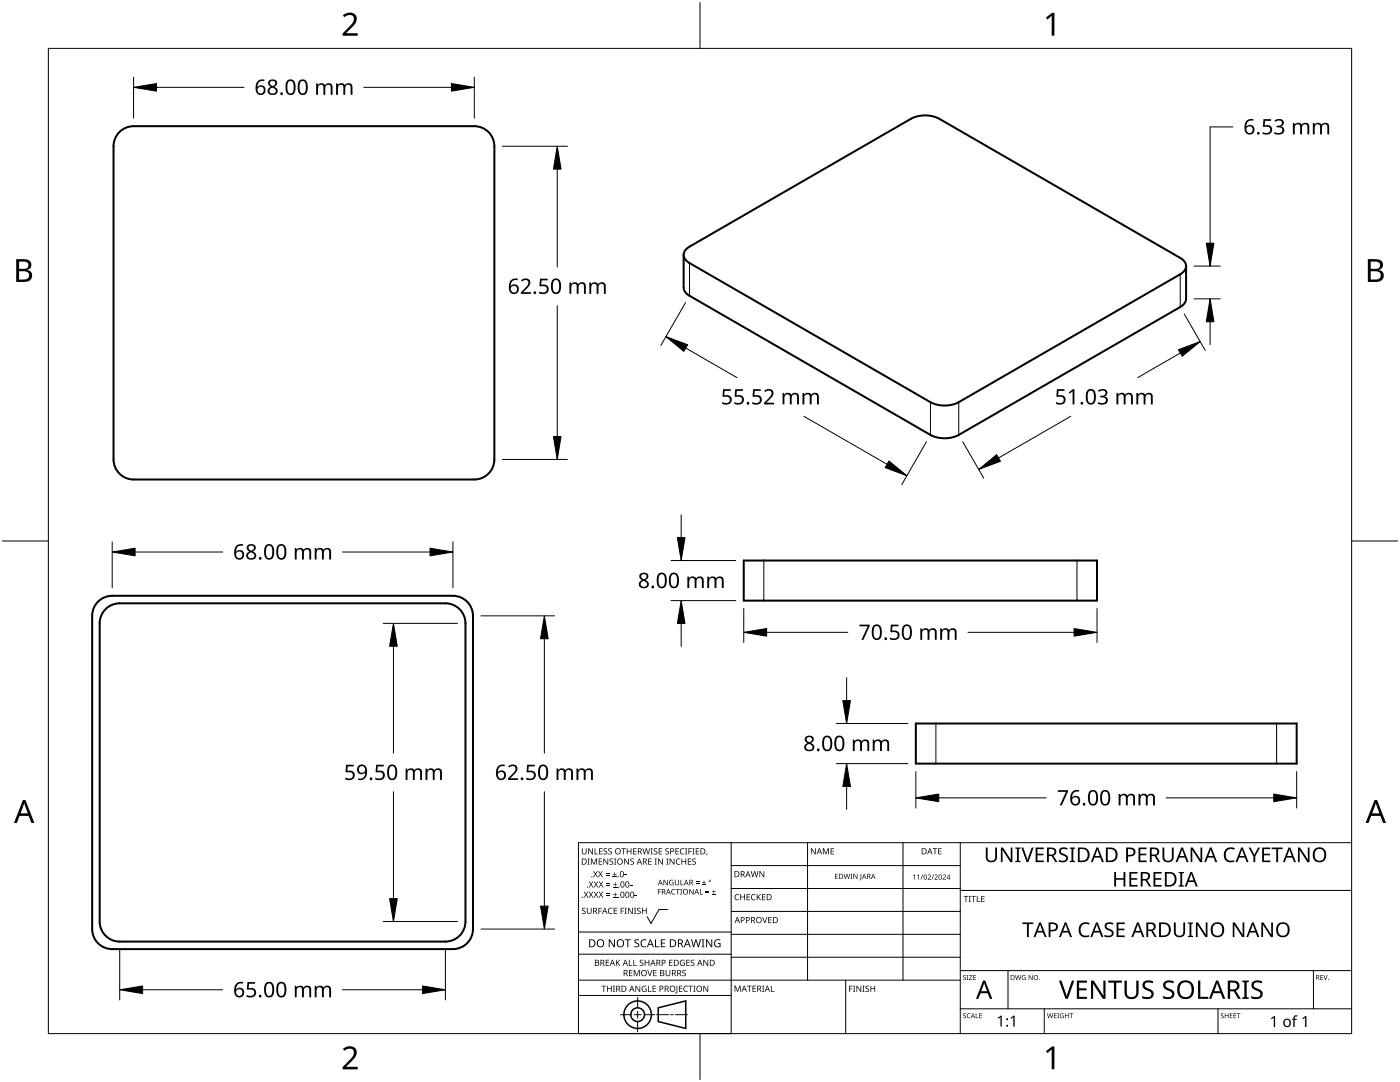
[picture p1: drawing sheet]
<svg xmlns="http://www.w3.org/2000/svg" width="279mm" height="216mm" viewBox="0 0 279 216" stroke-linecap="round" stroke-linejoin="round" font-family="sans-serif">
<path d="M23.8 26.3a4 4 0 0 1 2.9-1.1h68a4 4 0 0 1 4 4v62.5a4 4 0 0 1-4 4h-68a4 4 0 0 1-4-4v-62.5a4 4 0 0 1 1.1-2.9zM136.4 50.9v6.5a1.93 1.93 0 0 0 1.2 1.6l48.1 27.8a6.3 6.3 0 0 0 5.6 0l44.2-25.5a2.07 2.07 0 0 0 1.2-1.7v-6.5M136.9 49.8l.7-.6 44.2-25.5a6.3 6.3 0 0 1 5.7 0l48 27.8a1.72 1.72 0 0 1 1.2 1.6 1.72 1.72 0 0 1-1.2 1.6l-44.2 25.5a6.3 6.3 0 0 1-5.6 0l-48.1-27.7a1.66 1.66 0 0 1-.7-2.7zM148.4 111.8h70.5v8h-70.5zM19.6 120.1a4 4 0 0 1 2.8-1.2h68a4 4 0 0 1 4 4v62.5a4 4 0 0 1-4 4h-68a4 4 0 0 1-4-4v-62.5a4 4 0 0 1 1.2-2.8zM21.1 121.6a4 4 0 0 1 2.8-1.2h65a4 4 0 0 1 4 4v59.5a4 4 0 0 1-4 4h-65a4 4 0 0 1-4-4v-59.5a4 4 0 0 1 1.2-2.8zM182.8 144.4h76v8h-76z" fill="none" stroke="#000" stroke-width=".4"/>
<path d="M137.6 52.5v6.5M235.5 54.7v6.6M185.7 80.2v6.6M191.3 80.2v6.6M152.4 111.8v8M214.9 111.8v8M186.8 144.4v8M254.8 144.4v8" fill="none" stroke="#000" stroke-width=".2"/>
<path d="M9.7 9.7h260v196.5h-260z" fill="none" stroke="#000" stroke-width=".2"/>
<path d="M139.7 .5v9.2M.5 108h9.2M269.7 108h9.2M139.7 206.2v9.2" fill="none" stroke="#000" stroke-width=".2"/>
<g fill="#000">
<path d="M68.4 3.1a1.64 1.64 0 0 1 2.8 .4 2.52 2.52 0 0 1-1.2 2.2l-.9 .9h2.3v.5h-3v-.4l1.2-1.2a1.95 1.95 0 0 0 .9-2.2 1.23 1.23 0 0 0-1.8 .1zM208.7 3.5l1.3-.9h.4v4.5h-.5v-4l-.9 .8zM68.4 209.3a1.64 1.64 0 0 1 2.8 .4 2.52 2.52 0 0 1-1.2 2.2l-.9 1h2.3v.5h-3v-.5l1.2-1.2a1.95 1.95 0 0 0 .9-2.1 1.23 1.23 0 0 0-1.8 .1zM208.7 209.8l1.3-1h.4v4.6h-.5v-4l-.9 .7z"/>
<path d="M3.2 51.7h1.3a1.28 1.28 0 0 1 1.7 1.3 1.04 1.04 0 0 1-.8 .9 1.23 1.23 0 0 1 1 1.5 1.23 1.23 0 0 1-1.6 .9h-1.6zM3.8 54.1v1.7h.9a.86 .86 0 0 0 1.1-.9 .86 .86 0 0 0-1.1-.8zM3.8 52.2v1.4h.8a.78 .78 0 0 0 1.1-.7 .78 .78 0 0 0-1.1-.7z"/>
<path d="M273 51.7h1.3a1.28 1.28 0 0 1 1.7 1.3 1.04 1.04 0 0 1-.9 .9 1.23 1.23 0 0 1 1 1.5 1.23 1.23 0 0 1-1.5 .9h-1.6zM273.6 54.1v1.7h.9a.86 .86 0 0 0 1.1-.9 .86 .86 0 0 0-1.2-.8zM273.6 52.2v1.4h.8a.78 .78 0 0 0 1-.7 .78 .78 0 0 0-1.1-.7z"/>
<path d="M4.6 159.6h.5l1.8 4.6h-.6l-.6-1.4h-1.8l-.5 1.4h-.6zM4.8 160.2l-.7 2.1h1.4z"/>
<path d="M274.3 159.6h.5l1.8 4.6h-.6l-.5-1.4h-1.8l-.6 1.4h-.6zM274.6 160.2l-.7 2.1h1.4z"/>
</g>
<g fill="none" stroke="#000" stroke-width=".2">
<path d="M145.9 168.1v38.1h-30.5v-38.1h154.3M145.9 172.7h45.7M145.9 177.3h45.7M161.2 168.1v27.5M180.2 168.1v27.5M191.6 168.1v38.1M191.6 177.7h78.1M115.4 198.6h30.5M115.4 195.6h76.2M115.4 190.4h30.5M115.4 186h30.5M127.3 199v2.1"/>
<path d="M133.2 181.5h-1.7l-1.6 2.8-.7-1.4M145.9 181.9h45.7M145.9 186.4h45.7M145.9 191h45.7M168.8 195.6v10.6M191.6 193.7h78.1M201.2 193.7v7.6M262.1 193.7v7.6M123.8 202.5h2.1M126.6 202.5h1.3M127.3 201.8v1.4M127.3 203.8v2.1"/>
<path d="M128.6 202.5h2.1M131 202.5h2.4M133.8 202.5h.6M134.8 202.5h2.4M191.6 201.3h78.1M208.4 201.3v4.9M243.1 201.3v4.9"/>
</g>
<g fill="#000">
<path d="M116.1 169.3h.2v.8a.32 .32 0 0 0 .3 .3 .32 .32 0 0 0 .3-.3v-.8h.2v.8a.47 .47 0 0 1-.5 .4 .47 .47 0 0 1-.5-.5zM116.5 177.9h.2l.3 .5 .3-.5h.1l-.4 .6 .4 .6h-.1l-.3-.5-.4 .5h-.1l.4-.6zM117.3 171.3h.4l-.1 .1v1l.1 .1h-.4l.1-.1v-1zM117.4 169.3h.2l.6 1v-1h.1v1.2h-.1l-.7-1v1h-.1zM117.5 177.9h.2l.3 .5 .3-.5h.1l-.4 .6 .4 .6h-.1l-.4-.5-.3 .5h-.1l.4-.6zM117.5 175.9h.2l.3 .5 .3-.5h.1l-.4 .6 .5 .6h-.2l-.3-.5-.4 .5h-.1l.4-.6zM117.9 171.3h.3l.3 1 .4-1h.2v1.2h-.1v-1l-.4 1h-.1l-.4-1v1h-.2zM118.7 169.3h.1v1h.6v.2h-.7zM118.4 173.8h.1l.3 .5 .3-.5h.2l-.4 .6 .4 .7h-.1l-.4-.6-.3 .6h-.1l.4-.7zM118.5 177.9h.2l.2 .5 .3-.5h.2l-.4 .6 .4 .6h-.1l-.4-.5-.3 .5h-.1l.4-.6zM118.5 175.9h.2l.3 .5 .3-.5h.1l-.4 .6 .4 .6h-.1l-.3-.5-.4 .5h-.1l.4-.6zM119.5 171.3h.7v.1h-.6v.4h.5v.2h-.5v.4h.6v.1h-.7z"/>
<path d="M119.6 169.3h.6v.1h-.5v.4h.5v.1h-.5v.4h.5v.2h-.6zM119.4 173.8h.1l.3 .5 .3-.5h.2l-.4 .6 .4 .7h-.1l-.4-.6-.3 .6h-.2l.5-.7zM119.5 177.9h.1l.3 .5 .3-.5h.2l-.4 .6 .4 .6h-.1l-.4-.5-.3 .5h-.1l.4-.6zM119.5 175.9h.2l.3 .5 .3-.5h.1l-.4 .6 .4 .6h-.1l-.4-.5-.3 .5h-.1l.4-.6zM120.9 174.6h.8v.1h-.8zM120.9 174.2h.8v.1h-.8zM121 178.7h.8v.1h-.8zM121 178.3h.8v.1h-.8zM121 176.6h.8v.1h-.8zM121 176.3h.8v.1h-.8zM120.5 169.4l.4-.1h.3l-.1 .1a.25 .25 0 0 0-.4-.1 .25 .25 0 0 0 0 .4 .4 .4 0 0 1 .5 .3 .4 .4 0 0 1-.3 .5 .4 .4 0 0 1-.5-.2h.2a.27 .27 0 0 0 .4-.1 .27 .27 0 0 0-.3-.3l-.2-.2zM120.4 171.3h.2l.6 1v-1h.2v1.2h-.2l-.6-1v1h-.2z"/>
<path d="M121.4 169.4l.5-.1h.2v.1a.25 .25 0 0 0-.4-.1 .25 .25 0 0 0 0 .4 .4 .4 0 0 1 .4 .3 .4 .4 0 0 1-.2 .5 .4 .4 0 0 1-.5-.2h.1a.27 .27 0 0 0 .5-.1 .27 .27 0 0 0-.4-.3l-.2-.2zM122.3 174.9h.8v.2h-.8zM122.4 179h.8v.1h-.8zM122.4 177h.8v.1h-.8zM121.7 171.4l.4-.1 .3 .1-.1 .1a.25 .25 0 0 0-.4-.1 .25 .25 0 0 0 0 .4 .4 .4 0 0 1 .5 .3 .4 .4 0 0 1-.3 .5 .4 .4 0 0 1-.5-.3l.2 .1a.27 .27 0 0 0 .4-.2 .27 .27 0 0 0-.3-.3l-.2-.2zM122.6 174h.1v.4h.4v.1h-.4v.4h-.1v-.4h-.3v-.1h.3zM122.7 178.1h.1v.4h.4v.1h-.4v.3h-.1v-.3h-.3v-.1h.3zM122.7 176.1h.2v.3h.3v.2h-.3v.3h-.2v-.3h-.3v-.2h.3zM122.5 171.3h.5l-.2 .1v1l.2 .1h-.5l.2-.1v-1zM124 169.3h.9v.1h-.4v1.1h-.1v-1.1h-.4zM124.7 174.5h.4v.2h-.4zM124.6 171.3h.1l.7 1v-1h.1v1.2h-.2l-.6-1v1h-.1z"/>
<path d="M125.7 176.6h.5v.1h-.5zM125.1 169.3h.1v.5h.7v-.5h.1v1.2h-.1v-.6h-.7v.6h-.1zM125.8 171.4l.5-.1 .2 .1v.1a.25 .25 0 0 0-.4-.1 .25 .25 0 0 0 0 .4 .4 .4 0 0 1 .4 .3 .4 .4 0 0 1-.2 .5 .4 .4 0 0 1-.5-.3l.1 .1a.27 .27 0 0 0 .5-.2 .27 .27 0 0 0-.4-.3l-.2-.2zM126.7 178.6h.4v.2h-.4zM126.4 169.3h.6v.1h-.5v.4h.5v.1h-.5v.4h.5v.2h-.6zM128.2 169.3h.2l.2 1 .3-1h.2l.2 1 .3-1h.1l-.3 1.2h-.1l-.3-1.1-.3 1.1h-.2zM129.4 171.3h.6v.1h-.5v.4h.5v.2h-.5v.4h.5v.1h-.6zM129.8 169.3h.5l-.2 .1v1l.2 .1h-.5l.2-.1v-1zM130.7 171.3h.4l-.1 .1v1l.1 .1h-.4l.1-.1v-1zM130.5 169.4l.4-.1h.3l-.1 .1a.25 .25 0 0 0-.4-.1 .25 .25 0 0 0 0 .4 .4 .4 0 0 1 .5 .3 .4 .4 0 0 1-.3 .5 .4 .4 0 0 1-.5-.2h.2a.27 .27 0 0 0 .4-.1 .27 .27 0 0 0-.3-.3l-.2-.2zM131.3 177.4h.6v.1h-.5v.4h.5v.1h-.5v.5h-.1zM131.4 169.3h.7v.1h-.5v.4h.5v.1h-.5v.4h.5v.2h-.7z"/>
<path d="M131.3 171.3h.2l.7 1-.1-1h.2v1.2h-.2l-.6-1v1h-.2zM132.4 175.6h.2l.6 .9v-.9h.1v1h-.2l-.6-.9v.9h-.1zM133 171.3h.4l-.1 .1v1l.1 .1h-.4l.1-.1v-1zM132.8 169.4l.4-.1h.3l-.1 .1a.25 .25 0 0 0-.3-.1 .25 .25 0 0 0 0 .4 .4 .4 0 0 1 .4 .3 .4 .4 0 0 1-.3 .5 .4 .4 0 0 1-.4-.2h.1a.27 .27 0 0 0 .5-.1 .27 .27 0 0 0-.4-.3l-.2-.2zM133.7 175.7l.5-.2 .2 .1v.1a.45 .45 0 0 0-.7 .4 .45 .45 0 0 0 .6 .4v-.3h-.2v-.1h.3v.5a.6 .6 0 0 1-.8-.1 .6 .6 0 0 1 .1-.8zM134.1 177.5l.4-.1h.3l-.1 .2a.44 .44 0 0 0-.6 .4 .44 .44 0 0 0 .6 .3 .52 .52 0 0 1-.7 0 .52 .52 0 0 1 .1-.8zM133.6 171.3h.2l.7 1v-1h.1v1.2h-.2l-.6-1v1h-.2zM134.9 177.4h.8v.1h-.4v1h-.1v-1h-.3zM135 171.5l.5-.2 .3 .1-.1 .1a.49 .49 0 0 0-.7 .4 .49 .49 0 0 0 .7 .5 .52 .52 0 0 1-.6 0 .52 .52 0 0 1-.2-.6zM134.8 169.3h.7v.1h-.6v.4h.5v.1h-.5v.4h.6v.2h-.7zM134.7 175.6h.1v.7a.28 .28 0 0 0 .3 .2 .28 .28 0 0 0 .3-.2v-.7h.1v.7a.42 .42 0 0 1-.4 .4 .42 .42 0 0 1-.4-.4zM135.8 175.6h.1v.9h.5v.1h-.6z"/>
<path d="M135.8 177.4h.3l-.1 .1v.9l.1 .1h-.3l.1-.1v-.9zM135.8 169.4l.5-.2 .3 .1-.1 .1a.49 .49 0 0 0-.7 .5 .49 .49 0 0 0 .8 .4 .52 .52 0 0 1-.7 .1 .52 .52 0 0 1-.2-.6zM136 171.3h.2v.5h.6v-.5h.1v1.2h-.1v-.5h-.6v.5h-.2zM136.7 169.3h.5l-.2 .1v1l.2 .1h-.5l.2-.1v-1zM137.4 169.3h.7v.1h-.6v.4h.5v.2h-.5v.5h-.1zM137.3 171.3h.6v.1h-.5v.4h.5v.2h-.5v.4h.5v.1h-.6zM137.6 177.4h.1l.6 .9v-.9h.1v1.1h-.1l-.6-.9v.9h-.1zM138.2 169.3h.4l-.1 .1v1l.1 .1h-.4l.1-.1v-1zM138.9 176.2h.7v.1h-.7zM138.9 175.9h.7v.1h-.7zM138.2 171.4l.4-.1 .3 .1-.1 .1a.25 .25 0 0 0-.4-.1 .25 .25 0 0 0 0 .4 .4 .4 0 0 1 .5 .3 .4 .4 0 0 1-.3 .5 .4 .4 0 0 1-.5-.3l.2 .1a.27 .27 0 0 0 .4-.2 .27 .27 0 0 0-.3-.3l-.2-.2zM138.9 169.3h.6v.1h-.5v.4h.5v.1h-.5v.4h.5v.2h-.6z"/>
<path d="M139.7 177.4h.1v1h.5v.1h-.6zM140.1 176.5h.8v.1h-.8zM140.4 175.7h.2v.3h.3v.2h-.3v.3h-.2v-.3h-.3v-.2h.3zM140.8 178h.7v.2h-.7zM140.8 177.7h.7v.1h-.7zM141 170.3h.2l-.3 .4zM142.1 178.4h.7v.1h-.7zM142.4 177.6h.1v.3h.3v.1h-.3v.3h-.1v-.3h-.3v-.1h.3zM146.8 178.6l.4-.2 .3 .1v.1a.49 .49 0 0 0-.7 .4 .49 .49 0 0 0 .7 .5 .52 .52 0 0 1-.7 0 .52 .52 0 0 1-.2-.6zM147.7 178.4h.2v.5h.6v-.5h.2v1.2h-.2v-.5h-.6v.5h-.2zM149 178.4h.7v.1h-.5v.4h.4v.2h-.4v.4h.5v.1h-.7zM150 178.6l.5-.2 .3 .1-.1 .1a.49 .49 0 0 0-.7 .4 .49 .49 0 0 0 .8 .5 .52 .52 0 0 1-.7 0 .52 .52 0 0 1-.2-.6z"/>
<path d="M149.8 173.8h.2l.2 1.1 .3-1.1h.2l.3 1.1 .2-1.1h.2l-.3 1.2h-.2l-.3-1-.3 1h-.1zM151 178.4h.2v.6l.5-.6h.2l-.5 .5 .5 .7h-.2l-.4-.6-.1 .6h-.2zM151.6 173.8h.1l.7 1v-1h.1v1.2h-.2l-.6-1v1h-.1zM152.1 178.4h.7v.1h-.6v.4h.5v.2h-.5v.4h.6v.1h-.7zM161.8 169.3h.2l.7 1v-1h.1v1.2h-.2l-.6-1v1h-.2zM164.2 169.3h.2l.4 .9 .4-.9h.2v1.2h-.1v-1.1l-.4 1.1h-.1l-.4-1.1v1.1h-.2zM165.8 169.3h.6v.1h-.5v.4h.5v.1h-.5v.4h.5v.2h-.6zM166.7 174.4h.5v.1h-.4v.3h.4v.1h-.4v.4h.4v.1h-.5zM168.4 174.4h.1l.2 .8 .2-.8h.2l.2 .8 .2-.8h.2l-.3 1h-.1l-.3-.9-.2 .9h-.2zM169.7 174.4h.4l-.1 .1v.8l.1 .1h-.4l.2-.1v-.8zM170.3 174.4h.2l.5 .8v-.8h.1v1h-.1l-.6-.9v.9h-.1zM171.8 174.4h.1v1l-.3 .2-.1-.1 .3-.1z"/>
<path d="M182.2 174.7l.4-.2v1h-.1v-.9l-.2 .2zM183 174.7l.4-.2v1h-.1v-.9l-.2 .2zM184.1 174.5h.1l-.3 1h-.2zM185.1 174.6a.37 .37 0 0 1 .6 0 .37 .37 0 0 1-.2 .6l-.2 .2h.5v.1h-.7l.3-.4a.27 .27 0 0 0 .3-.3 .27 .27 0 0 0-.4-.2zM186.3 174.5h.1l-.4 1h-.1zM186.1 169.3h.9v.1h-.3v1.1h-.2v-1.1h-.4zM186.5 174.6a.37 .37 0 0 1 .6 0 .37 .37 0 0 1-.2 .6l-.3 .2h.6v.1h-.7l.2-.4a.27 .27 0 0 0 .3-.3 .27 .27 0 0 0-.3-.2zM187.2 169.3h.7v.1h-.5v.4h.5v.1h-.5v.4h.5v.2h-.7zM188.1 174.6a.37 .37 0 0 1 .6 0 .37 .37 0 0 1-.2 .6l-.2 .2h.5v.1h-.7l.3-.4a.27 .27 0 0 0 .3-.3 .27 .27 0 0 0-.4-.2zM192.3 178.8h.9v.1h-.3v1.1h-.2v-1.1h-.4zM193.3 178.8h.5l-.2 .1v1l.2 .1h-.5l.2-.1v-1zM193.8 178.8h1v.1h-.4v1.1h-.2v-1.1h-.4z"/>
<path d="M194.9 178.8h.2v1.1h.5v.1h-.7zM195.8 178.8h.7v.1h-.5v.4h.5v.1h-.5v.5h.5v.1h-.7zM196.7 169.1h.4v1.9a.76 .76 0 0 0 .8 .8 .76 .76 0 0 0 .7-.8v-1.9h.4v1.9a1.12 1.12 0 0 1-1.1 1.1 1.12 1.12 0 0 1-1.2-1.1zM199.7 169.1h.5l1.5 2.4v-2.4h.4v2.9h-.5l-1.5-2.4v2.4h-.4zM202.6 169.1h1.1v.2l-.4 .1v2.3l.4 .1v.2h-1.1v-.2l.4-.1v-2.3l-.4-.1zM203.8 169.1h.4l.9 2.5 .8-2.5h.4l-1.1 2.9h-.3zM206.7 169.1h1.6v.3h-1.3v.9h1.2v.4h-1.2v1h1.3v.3h-1.6zM211.5 169.4a1.38 1.38 0 0 1 1.6-.2l-.1 .4-.4-.2a.51 .51 0 0 0-.8 .1 .51 .51 0 0 0 .1 .7l.3 .2a.9 .9 0 0 1 .9 1 .9 .9 0 0 1-1.2 .7l-.6-.2v-.3a1.04 1.04 0 0 0 1.5-.2 1.04 1.04 0 0 0-1.1-.9 .77 .77 0 0 1-.2-1.1zM213.5 169.1h1v.2l-.3 .1v2.3l.3 .1v.2h-1v-.2l.3-.1v-2.3l-.3-.1zM222.4 174h.3v1.2h1.5v-1.2h.4v2.9h-.4v-1.4h-1.5v1.4h-.3zM225.4 174h1.6v.3h-1.2v.9h1.1v.3h-1.1v1.1h1.2v.3h-1.6zM227.2 169.1h1.6v.3h-1.2v.9h1.2v.4h-1.2v1h1.2v.3h-1.6z"/>
<path d="M230.2 174h1.6v.3h-1.2v.9h1.2v.3h-1.2v1.1h1.2v.3h-1.6zM232 169.1h.4v1.9a.76 .76 0 0 0 .7 .8 .76 .76 0 0 0 .8-.8v-1.9h.3v1.9a1.12 1.12 0 0 1-1.1 1.1 1.12 1.12 0 0 1-1.1-1.1zM235.2 174h1.1v.2l-.4 .1v2.3l.4 .1v.2h-1.1v-.2l.4-.1v-2.3l-.4-.1zM237.6 169.1h.4l1.6 2.4v-2.4h.3v2.9h-.4l-1.6-2.4 .1 2.4h-.4zM244.6 169.5a1.63 1.63 0 0 1 1.8-.3l-.1 .4a1.14 1.14 0 0 0-1.4 .1 1.14 1.14 0 0 0-.2 1.4 1.11 1.11 0 0 0 1.6 .5v.4a1.5 1.5 0 0 1-1.8-.4 1.5 1.5 0 0 1-.1-1.8zM249.2 169.1h.4l.7 1.4 .8-1.4h.4l-1 1.8v1.1h-.4v-1.1zM251.9 169.1h1.6v.3h-1.2v.9h1.1v.4h-1.1v1h1.2v.3h-1.6zM253.8 169.1h2.2v.3h-.9v2.6h-.4v-2.6h-.9zM259 169.1h.5l1.5 2.4v-2.4h.3v2.9h-.4l-1.5-2.4v2.4h-.4zM116.2 181.3l.4-.2 .3 .1-.1 .1a.25 .25 0 0 0-.4-.1 .25 .25 0 0 0 0 .4 .4 .4 0 0 1 .5 .3 .4 .4 0 0 1-.3 .5 .4 .4 0 0 1-.5-.2h.2a.27 .27 0 0 0 .4-.1 .27 .27 0 0 0-.3-.3l-.2-.2zM117.1 181.1h.2v.8a.32 .32 0 0 0 .3 .3 .32 .32 0 0 0 .3-.3v-.8h.2v.8a.47 .47 0 0 1-.5 .5 .47 .47 0 0 1-.5-.5zM119.4 181.1h.7v.2h-.5v.4h.5v.1h-.5v.6h-.2z"/>
<path d="M120 196.7h1v.1h-.4v1.1h-.2v-1.1h-.4zM120.9 191.5h.7v.1h-.6v.4h.5v.2h-.5v.4h.6v.1h-.7zM121.5 181.3l.4-.2 .4 .1-.1 .1a.49 .49 0 0 0-.7 .5 .49 .49 0 0 0 .7 .4 .52 .52 0 0 1-.6 .1 .52 .52 0 0 1-.3-.6zM121.1 196.7h.2v.5h.6v-.5h.2v1.2h-.2v-.6h-.6v.6h-.2zM121.5 187.4h.2l.9 1.3v-1.3h.1v1.6h-.2l-.8-1.3v1.3h-.2zM122.3 196.7h.4l-.1 .1v1l.1 .1h-.4l.2-.1v-1zM122.5 181.1h.7v.2h-.6v.4h.5v.1h-.5v.4h.6v.2h-.7zM122.9 191.5h.2v.6l.5-.6h.2l-.5 .5 .5 .7h-.2l-.4-.6-.1 .6h-.2zM123.9 181.1h.6v.2h-.5v.4h.5v.1h-.5v.6h-.1zM124.7 181.1h.4l-.2 .2v.9l.2 .2h-.4l.1-.2v-.9zM124.7 187.4h1.2v.2h-.5v1.4h-.2v-1.4h-.5zM125.5 191.5h.2v1.1h.5v.1h-.7z"/>
<path d="M125.5 193.6h.7v.1h-.5v.4h.5v.1h-.5v.4h.5v.2h-.7zM125.3 181.1h.2l.7 1.1-.1-1.1h.2v1.3h-.2l-.6-1v1h-.2zM126.4 191.5h.1v1.1h.6v.1h-.7zM126.5 181.1h.5l-.2 .2v.9l.2 .2h-.5l.2-.2v-.9zM126.5 193.6h.2l.4 1 .4-1h.2v1.2h-.2v-1.1l-.4 1.1h-.1l-.4-1.1v1.1h-.1zM126.7 187.6l.3-.2 .6 .1-.2 .1a.33 .33 0 0 0-.6 .2 .33 .33 0 0 0 .4 .4 .47 .47 0 0 1 .4 .6 .47 .47 0 0 1-.7 .2h-.3v-.2h.2a.35 .35 0 0 0 .6-.2 .35 .35 0 0 0-.5-.4l-.3-.2zM126.8 196.7h.2l.6 1v-1h.2v1.2h-.2l-.7-1 .1 1h-.2zM127.2 181.3l.4-.2 .3 .1-.1 .1a.25 .25 0 0 0-.4-.1 .25 .25 0 0 0 0 .4 .4 .4 0 0 1 .5 .3 .4 .4 0 0 1-.3 .5 .4 .4 0 0 1-.5-.2h.2a.27 .27 0 0 0 .4-.1 .27 .27 0 0 0-.3-.3l-.2-.2zM127.7 191.6l.4-.1 .3 .1-.1 .1a.25 .25 0 0 0-.3-.1 .25 .25 0 0 0 0 .4 .4 .4 0 0 1 .4 .3 .4 .4 0 0 1-.3 .5 .4 .4 0 0 1-.4-.3l.1 .1a.27 .27 0 0 0 .5-.2 .27 .27 0 0 0-.4-.3l-.2-.2zM128 187.6l.6-.2 .4 .1-.1 .2a.63 .63 0 0 0-.9 .5 .63 .63 0 0 0 1 .6v.2a.83 .83 0 0 1-1.1-.3 .83 .83 0 0 1 .1-1.1zM128.2 196.8l.6-.1 .2 .1v.1a.5 .5 0 0 0-.8 .4 .5 .5 0 0 0 .7 .5v-.4h-.3v-.1h.4v.6a.66 .66 0 0 1-.8-.2 .66 .66 0 0 1 0-.9zM128.1 181.1h.2v.6h.6v-.6h.2v1.3h-.2v-.6h-.6v.6h-.2z"/>
<path d="M129.2 193.6h.1l.4 1 .3-1h.2l-.4 1.2h-.2zM129.3 196.7h.2v1.1h.5v.1h-.7zM128.7 191.5h.1v.5h.6v-.5h.2v1.2h-.2v-.5h-.6v.5h-.1zM130.7 187.4h.2v1.4h.7v.2h-.9zM130.2 196.7h.7v.1h-.5v.4h.5v.1h-.5v.5h.5v.1h-.7zM130.4 193.6h.6v.1h-.5v.4h.5v.1h-.5v.4h.5v.2h-.6zM131.9 187.4h.9v.2h-.7v.5h.6v.2h-.6v.5h.7v.2h-.9zM132.8 193.6h.2v.7a.32 .32 0 0 0 .3 .4 .32 .32 0 0 0 .3-.4v-.7h.2v.7a.47 .47 0 0 1-.5 .5 .47 .47 0 0 1-.5-.5zM133.5 191.5h.7v.1h-.5v.4h.5v.2h-.5v.4h.5v.1h-.7zM135 196.7h.2v1.3l-.1 .2h-.3l-.1-.1 .3-.2zM135.5 196.7h.7v.1h-.5v.4h.4v.1h-.4v.5h.5v.1h-.7zM135.8 191.7l.5-.2 .4 .1-.1 .1a.5 .5 0 0 0-.8 .4 .5 .5 0 0 0 .7 .5v-.4h-.2v-.1h.4v.6a.66 .66 0 0 1-.9-.1 .66 .66 0 0 1 0-.9z"/>
<path d="M136.2 193.7l.4-.2 .3 .1-.1 .1a.25 .25 0 0 0-.4-.1 .25 .25 0 0 0 0 .4 .4 .4 0 0 1 .5 .3 .4 .4 0 0 1-.3 .5 .4 .4 0 0 1-.5-.2h.2a.27 .27 0 0 0 .5-.1 .27 .27 0 0 0-.4-.3l-.2-.2zM136.5 196.8l.5-.1 .3 .1-.1 .1a.49 .49 0 0 0-.7 .4 .49 .49 0 0 0 .8 .4 .52 .52 0 0 1-.7 .1 .52 .52 0 0 1-.2-.6zM137 191.5h.6v.1h-.5v.4h.5v.2h-.5v.4h.5v.1h-.6zM137.4 196.7h.9v.1h-.4v1.1h-.1v-1.1h-.4zM137.9 191.6l.4-.1 .3 .1-.1 .1a.25 .25 0 0 0-.4-.1 .25 .25 0 0 0 0 .4 .4 .4 0 0 1 .5 .3 .4 .4 0 0 1-.3 .5 .4 .4 0 0 1-.5-.3l.2 .1a.27 .27 0 0 0 .4-.2 .27 .27 0 0 0-.3-.3l-.2-.2zM138.4 196.7h.4l-.1 .1v1l.1 .1h-.4l.1-.1v-1zM137.9 187.4h.2l.3 1.4 .4-1.4h.2l.4 1.4 .3-1.4h.2l-.4 1.6h-.2l-.4-1.3-.4 1.3h-.2zM140 187.4h.6l-.2 .2v1.3l.2 .1h-.6l.2-.1v-1.3zM140.4 196.7h.1l.7 1v-1h.1v1.2h-.1l-.7-1v1h-.1zM140.4 191.5h.2l.6 1v-1h.1v1.2h-.1l-.7-1v1h-.1zM140.9 187.4h.2l.9 1.3v-1.3h.1v1.6h-.2l-.8-1.3v1.3h-.2zM142.7 187.6l.7-.2 .4 .1-.1 .2a.65 .65 0 0 0-1 .5 .65 .65 0 0 0 .9 .6v-.4h-.3v-.2h.5v.7a.86 .86 0 0 1-1.1-.1 .86 .86 0 0 1 0-1.2z"/>
<path d="M146.6 196.7h.2l.4 1 .4-1h.2v1.2h-.1v-1.1l-.4 1.1h-.2l-.4-1.1v1.1h-.1zM149.1 196.7h.9v.1h-.4v1.1h-.1v-1.1h-.4zM150.2 196.7h.7v.1h-.6v.4h.5v.1h-.5v.5h.6v.1h-.7zM152.1 183h.2l.3 1 .4-1h.1l-.4 1.2h-.1zM152.1 196.7h.4l-.1 .1v1l.1 .1h-.4l.1-.1v-1zM153.8 196.7h.2v1.1h.5v.1h-.7zM153.3 183h.7v.1h-.5v.4h.5v.1h-.5v.5h.5v.1h-.7zM169.5 196.7h.6v.1h-.5v.5h.5v.1h-.5v.5h-.1zM170.2 196.7h.5l-.2 .1v1l.2 .1h-.5l.2-.1v-1zM170.9 196.7h.2l.6 1v-1h.2v1.2h-.2l-.6-1v1h-.2zM172.1 196.7h.5l-.2 .1v1l.2 .1h-.5l.2-.1v-1zM172.8 196.8l.4-.1h.2v.2a.25 .25 0 0 0-.4-.1 .25 .25 0 0 0 0 .4 .4 .4 0 0 1 .5 .3 .4 .4 0 0 1-.3 .4 .4 .4 0 0 1-.5-.2l.2 .1a.27 .27 0 0 0 .4-.2 .27 .27 0 0 0-.3-.3l-.3-.2z"/>
<path d="M173.7 196.7h.2v.5h.6v-.5h.2v1.2h-.2v-.6h-.6v.6h-.2zM192.2 194.7l.4-.1h.2l-.1 .1a.24 .24 0 0 0-.3 0 .24 .24 0 0 0-.1 .3 .24 .24 0 0 0 .4 .1 .31 .31 0 0 1 0 .4 .31 .31 0 0 1-.5-.1 .24 .24 0 0 0 .3 .1 .24 .24 0 0 0 .1-.3l-.4-.3zM192.9 194.6h.4l-.1 .1v.7l.1 .1h-.4l.1-.1v-.7zM193.4 194.6h.6l-.5 .8h.6v.1h-.7l.5-.8h-.5zM194.2 194.6h.6v.1h-.4v.3h.4v.1h-.4v.3h.4v.1h-.6zM202.6 194.6h.1l.2 .8 .2-.8h.2l.2 .8 .2-.8h.1l-.2 .9h-.2l-.2-.8-.2 .8h-.2zM204 194.7l.4-.1h.3l-.1 .1a.4 .4 0 0 0-.6 .4 .4 .4 0 0 0 .6 .3v-.3l-.2-.1h.3v.5a.53 .53 0 0 1-.7-.1 .53 .53 0 0 1 0-.7zM204 184.1h2.2v.3h-.9v2.6h-.4v-2.6h-.9zM205.3 194.6h.1l.6 .8v-.8h.1v.9h-.2l-.5-.8v.8h-.1zM211.3 195.7h.5l1.1 3.1 1-3.1h.5l-1.3 3.6h-.5zM215.6 184.4a1.63 1.63 0 0 1 1.9-.2l-.2 .3a1.14 1.14 0 0 0-1.4 .1 1.14 1.14 0 0 0-.2 1.4 1.11 1.11 0 0 0 1.7 .6v.3a1.5 1.5 0 0 1-1.8-.3 1.5 1.5 0 0 1-.2-1.9zM214.9 195.7h2v.4h-1.5v1.1h1.4v.4h-1.4v1.3h1.5v.4h-2z"/>
<path d="M217.7 195.7h.6l1.9 3v-3h.4v3.6h-.5l-2-3 .1 3h-.5zM220.6 184.3a1.38 1.38 0 0 1 1.6-.1l-.1 .3-.4-.1a.52 .52 0 0 0-.7 0 .52 .52 0 0 0 0 .7l.3 .2a.9 .9 0 0 1 .9 1.1 .9 .9 0 0 1-1.2 .6l-.6-.1v-.4a1.03 1.03 0 0 0 1.5-.2 1.04 1.04 0 0 0-1-.8 .77 .77 0 0 1-.3-1.2zM221.2 195.7h2.7v.4h-1.1v3.2h-.5v-3.2h-1.1zM222.8 184.1h1.7v.3h-1.3v.9h1.2v.3h-1.2v1.1h1.3v.3h-1.7zM224.4 195.7h.5v2.3a.95 .95 0 0 0 .9 1 .95 .95 0 0 0 1-1v-2.3h.4v2.3a1.41 1.41 0 0 1-1.4 1.4 1.41 1.41 0 0 1-1.4-1.4zM228.2 196a1.72 1.72 0 0 1 2-.2l-.2 .4a1.06 1.06 0 0 0-1.5 .2 1.37 1.37 0 0 0 1.3 1.1 1.02 1.02 0 0 1 .4 1.3 1.02 1.02 0 0 1-1.2 .6l-1.1-.2v-.5a1.29 1.29 0 0 0 1.9-.2 1.11 1.11 0 0 0-1.1-1 .99 .99 0 0 1-.5-1.5zM232.3 196a1.72 1.72 0 0 1 2-.2l-.2 .4a1.06 1.06 0 0 0-1.5 .2 1.37 1.37 0 0 0 1.3 1.1 1.02 1.02 0 0 1 .4 1.3 1.02 1.02 0 0 1-1.2 .6l-1-.2v-.5a1.29 1.29 0 0 0 1.8-.2 1.11 1.11 0 0 0-1.1-1 .99 .99 0 0 1-.5-1.5zM234.3 184.1h.3v1.9a.76 .76 0 0 0 .8 .7 .76 .76 0 0 0 .8-.7v-1.9h.3v1.9a1.12 1.12 0 0 1-1.1 1 1.12 1.12 0 0 1-1.1-1.1zM237.1 184.1h1v.2l-.3 .1v2.3l.3 .1v.2h-1v-.2l.3-.1v-2.3l-.3-.1zM239.1 195.7h.5v3.2h1.5v.4h-2zM238.7 184.1h.4l1.5 2.4v-2.4h.4v2.9h-.4l-1.6-2.4v2.4h-.3zM246 184.1h.4l1.6 2.4v-2.4h.3v2.9h-.4l-1.6-2.4 .1 2.4h-.4z"/>
<path d="M247.9 195.7h1.3v.2l-.4 .1v2.9l.4 .1v.3h-1.3v-.3l.4-.1v-2.9l-.4-.1zM249.9 196a1.72 1.72 0 0 1 2-.2l-.1 .4a1.06 1.06 0 0 0-1.6 .2 1.37 1.37 0 0 0 1.3 1.1 1.02 1.02 0 0 1 .4 1.3 1.02 1.02 0 0 1-1.2 .6l-1-.2v-.5a1.29 1.29 0 0 0 1.8-.2 1.11 1.11 0 0 0-1.1-1 .99 .99 0 0 1-.5-1.5zM251.7 184.1h.5l1.5 2.4v-2.4h.3v2.9h-.4l-1.6-2.4 .1 2.4h-.4zM263.5 194.6h.6v.1h-.5v.3h.4v.1h-.4v.3h.5v.1h-.6zM264.1 194.6h.2l.2 .8 .3-.8h.2l-.4 .9h-.1zM192.2 202.3l.4-.1h.2l-.1 .1a.24 .24 0 0 0-.3 0 .24 .24 0 0 0-.1 .3 .24 .24 0 0 0 .4 .1 .31 .31 0 0 1 0 .5 .31 .31 0 0 1-.5-.2 .24 .24 0 0 0 .3 .1 .24 .24 0 0 0 .1-.3l-.4-.2zM193.1 202.3l.3-.1h.3l-.1 .1a.39 .39 0 0 0-.5 .4 .39 .39 0 0 0 .5 .3 .46 .46 0 0 1-.6 0 .46 .46 0 0 1 .1-.7zM194.7 202.2h.1v.8h.5v.2h-.6zM195.4 202.2h.6v.1h-.4v.3h.4v.1h-.4v.4h.4v.1h-.6zM199.1 203.1l.6-.4h.2v2.1h-.2v-1.9l-.5 .4zM201.7 203.1l.6-.4h.2v2.1h-.3v-1.9l-.4 .4zM209 202.2h.1l.2 .8 .2-.8h.1l.3 .8 .2-.8h.1l-.3 1h-.1l-.2-.9-.3 .9h-.1z"/>
<path d="M210.3 202.2h.6v.1h-.4v.3h.3v.1h-.3v.4h.4v.1h-.6zM211 202.2h.4l-.2 .1v.8l.2 .1h-.4l.1-.1v-.8zM211.6 202.3l.7-.1-.1 .1a.4 .4 0 0 0-.6 .4 .4 .4 0 0 0 .6 .3v-.2l-.2-.2h.3v.5a.53 .53 0 0 1-.7-.1 .53 .53 0 0 1 0-.7zM212.5 202.2h.2v.4h.5v-.4h.1v1h-.1v-.5h-.5v.5h-.2zM213.4 202.2h.8v.1h-.3v.9h-.2v-.9h-.3zM243.7 202.3l.3-.1h.2v.1a.24 .24 0 0 0-.3 0 .24 .24 0 0 0-.1 .3 .24 .24 0 0 0 .3 .1 .31 .31 0 0 1 0 .5 .31 .31 0 0 1-.5-.2 .24 .24 0 0 0 .4 .1 .24 .24 0 0 0 0-.3l-.3-.2zM244.4 202.2h.2v.4h.5v-.4h.1v1h-.1v-.5h-.5v.5h-.2zM245.4 202.2h.6v.1h-.4v.3h.4v.1h-.4v.4h.4v.1h-.6zM246.2 202.2h.5v.1h-.4v.3h.4v.1h-.4v.4h.4v.1h-.5zM246.8 202.2h.8v.1h-.3v.9h-.2v-.9h-.3zM253.7 203.2l.6-.5h.2v2.2h-.3v-1.9l-.4 .4zM258.2 202.7l.3-.1h.5l-.1 .3-.4-.1-.1 .2v.3h.4v.2h-.4v1.4h-.3v-1.4h-.3l.3-.2z"/>
<path d="M259.9 203.2l.6-.5h.2v2.2h-.2v-1.9l-.5 .4z"/>
<path d="M116.1 171.3h.4a.61 .61 0 0 1 .6 .6 .61 .61 0 0 1-.6 .6h-.4zM116.3 171.4v1h.1a.48 .48 0 0 0 .5-.5 .48 .48 0 0 0-.4-.5z"/>
<path d="M122.7 169.9a.61 .61 0 0 1 1.2 0 .61 .61 0 0 1-1.2 0zM122.9 169.9a.45 .45 0 0 0 .9 0 .45 .45 0 0 0-.9 0z"/>
<path d="M123.1 171.9a.61 .61 0 0 1 1.2 0 .61 .61 0 0 1-1.2 0zM123.3 171.9a.45 .45 0 0 0 .9 0 .45 .45 0 0 0-.9 0z"/>
<path d="M123.9 173.9a.5 .5 0 0 1 .6 .1 .5 .5 0 0 1 0 .7 .44 .44 0 0 1-.6 .3 .44 .44 0 0 1-.2-.6zM123.9 174a.48 .48 0 0 0-.1 .6 .48 .48 0 0 0 .5 .3v-.8l-.1-.1z"/>
<path d="M124 178a.5 .5 0 0 1 .6 .1 .5 .5 0 0 1 0 .6 .44 .44 0 0 1-.6 .4 .44 .44 0 0 1-.2-.6zM124.1 178.1a.48 .48 0 0 0-.2 .6 .48 .48 0 0 0 .5 .3v-.8l-.1-.2z"/>
<path d="M124 176a.5 .5 0 0 1 .6 .1 .5 .5 0 0 1 0 .6 .44 .44 0 0 1-.6 .4 .44 .44 0 0 1-.2-.7zM124.1 176.1a.48 .48 0 0 0-.2 .5 .48 .48 0 0 0 .5 .3v-.7l-.1-.2z"/>
<path d="M124.9 178a.5 .5 0 0 1 .7 .1 .5 .5 0 0 1 0 .6 .44 .44 0 0 1-.6 .4 .44 .44 0 0 1-.2-.6zM125 178.1a.48 .48 0 0 0-.1 .6 .48 .48 0 0 0 .4 .3l.1-.8-.2-.2z"/>
<path d="M124.9 176a.5 .5 0 0 1 .7 .1 .5 .5 0 0 1 0 .6 .44 .44 0 0 1-.6 .4 .44 .44 0 0 1-.2-.7zM125 176.1a.48 .48 0 0 0-.1 .5 .48 .48 0 0 0 .5 .3v-.7l-.1-.2z"/>
<path d="M125.9 178a.5 .5 0 0 1 .6 .1 .5 .5 0 0 1 0 .6 .44 .44 0 0 1-.5 .4 .44 .44 0 0 1-.2-.6zM126 178.1a.48 .48 0 0 0-.2 .6 .48 .48 0 0 0 .5 .3l.1-.8-.2-.2z"/>
<path d="M127.3 169.3h.3a.35 .35 0 0 1 .5 .2 .35 .35 0 0 1-.3 .4l.4 .6h-.2l-.3-.5h-.3v.5h-.1zM127.4 169.4v.4h.2a.23 .23 0 0 0 .3-.2 .23 .23 0 0 0-.3-.2z"/>
<path d="M127.5 171.3h.2l.4 1.2h-.1l-.2-.4h-.4l-.2 .4h-.1zM127.6 171.5l-.2 .5h.4z"/>
<path d="M128.3 171.3h.3a.35 .35 0 0 1 .5 .2 .35 .35 0 0 1-.3 .5l.4 .5h-.2l-.3-.5h-.2v.5h-.2zM128.5 171.4v.5h.1a.23 .23 0 0 0 .3-.2 .23 .23 0 0 0-.3-.3z"/>
<path d="M131.7 175.5h.1l.5 1.1h-.2l-.1-.3h-.4l-.2 .3h-.1zM131.8 175.7l-.2 .5h.3z"/>
<path d="M132.1 177.4h.3a.31 .31 0 0 1 .4 .2 .31 .31 0 0 1-.2 .4l.3 .5h-.2l-.3-.5h-.2v.5h-.1zM132.2 177.5v.4h.2a.21 .21 0 0 0 .2-.2 .21 .21 0 0 0-.2-.2z"/>
<path d="M133.3 177.4h.1l.5 1.1h-.2l-.1-.4h-.4l-.2 .4h-.1zM133.4 177.5l-.2 .5h.4z"/>
<path d="M133.8 169.3h.3a.41 .41 0 0 1 .4 .5 .41 .41 0 0 1-.6 .2v.5h-.1zM133.9 169.4v.5a.29 .29 0 0 0 .5-.3 .29 .29 0 0 0-.5-.2z"/>
<path d="M136.9 175.5h.1l.4 1.1h-.1l-.1-.3h-.5l-.1 .3h-.1zM137 175.7l-.2 .5h.3z"/>
<path d="M136.2 177.9a.55 .55 0 0 1 1.1 0 .55 .55 0 0 1-1.1 0zM136.4 177.9a.45 .45 0 0 0 .9 0 .45 .45 0 0 0-.9 0z"/>
<path d="M137.6 175.6h.3a.31 .31 0 0 1 .4 .2 .31 .31 0 0 1-.2 .4l.3 .4h-.2l-.3-.4h-.2v.4h-.1zM137.7 175.7v.4h.2a.21 .21 0 0 0 .2-.2 .21 .21 0 0 0-.2-.2z"/>
<path d="M139 177.4h.1l.4 1.1h-.1l-.1-.4h-.5l-.1 .4h-.1zM139.1 177.5l-.2 .5h.3z"/>
<path d="M139.8 169.3h.4a.61 .61 0 0 1 .6 .6 .61 .61 0 0 1-.7 .6h-.3zM140 169.4v.9h.1a.48 .48 0 0 0 .5-.4 .48 .48 0 0 0-.4-.5z"/>
<path d="M141.4 175.8a.25 .25 0 0 1 .5 0 .25 .25 0 0 1-.5 0zM141.5 175.8a.15 .15 0 0 0 .3 0 .15 .15 0 0 0-.3 0z"/>
<path d="M146.6 173.8h.4a.61 .61 0 0 1 .6 .6 .61 .61 0 0 1-.7 .6h-.3zM146.7 174v.9h.2a.48 .48 0 0 0 .5-.5 .48 .48 0 0 0-.5-.4z"/>
<path d="M147.8 173.8h.4a.35 .35 0 0 1 .4 .3 .35 .35 0 0 1-.2 .4l.3 .5h-.2l-.3-.5h-.2v.5h-.2zM148 174v.4h.2a.23 .23 0 0 0 .3-.2 .23 .23 0 0 0-.3-.2z"/>
<path d="M149.2 173.8h.1l.5 1.2h-.1l-.2-.3h-.5l-.1 .3h-.2zM149.3 174l-.2 .5h.4z"/>
<path d="M153 178.4h.4a.61 .61 0 0 1 .6 .6 .61 .61 0 0 1-.6 .6h-.4zM153.2 178.5v1h.1a.48 .48 0 0 0 .5-.5 .48 .48 0 0 0-.4-.5z"/>
<path d="M163.4 169.2h.2l.5 1.3h-.2l-.2-.4h-.4l-.2 .4h-.1zM163.5 169.4l-.2 .6h.4z"/>
<path d="M167.4 174.4h.4a.51 .51 0 0 1 .5 .5 .51 .51 0 0 1-.6 .5h-.3zM167.6 174.5v.8l.3-.1 .2-.2v-.3z"/>
<path d="M172.4 174.4h.1l.4 1h-.1l-.1-.3h-.4l-.2 .3h-.1zM172.5 174.5l-.2 .5h.3z"/>
<path d="M173.1 174.4h.2a.29 .29 0 0 1 .4 .2 .29 .29 0 0 1-.2 .3l.3 .5h-.2l-.2-.4h-.2v.4h-.1zM173.2 174.5v.4h.1a.2 .2 0 0 0 .3-.2 .2 .2 0 0 0-.3-.2z"/>
<path d="M174.2 174.4h.1l.4 1h-.1l-.1-.3h-.4l-.2 .3h-.1zM174.3 174.5l-.2 .5h.3z"/>
<path d="M184 169.3h.3a.61 .61 0 0 1 .6 .6 .61 .61 0 0 1-.6 .6h-.3zM184.1 169.4v.9h.2a.48 .48 0 0 0 .5-.4 .48 .48 0 0 0-.5-.5z"/>
<path d="M184.4 174.6h.5l.1 .5a.38 .38 0 0 1-.4 .4 .38 .38 0 0 1-.3-.6zM184.5 174.6v.1a.39 .39 0 0 0-.1 .4 .39 .39 0 0 0 .4 .3 .4 .4 0 0 0 .1-.5 .4 .4 0 0 0-.4-.3z"/>
<path d="M185.5 169.2h.1l.5 1.3h-.1l-.2-.4h-.5l-.1 .4h-.2zM185.6 169.4l-.2 .6h.4z"/>
<path d="M187.4 174.6h.4l.2 .5a.38 .38 0 0 1-.5 .4 .38 .38 0 0 1-.2-.6zM187.5 174.6v.1a.39 .39 0 0 0-.1 .4 .39 .39 0 0 0 .4 .3 .4 .4 0 0 0 .1-.5 .4 .4 0 0 0-.4-.3z"/>
<path d="M189.4 174.5h.1v.7h.2l-.2 .3h-.1v-.2h-.5zM189.4 174.6l-.4 .6h.4z"/>
<path d="M209 169.1h.8a.84 .84 0 0 1 1 .6 .84 .84 0 0 1-.6 1l.8 1.3h-.4l-.7-1.2h-.6v1.2h-.3zM209.3 169.4v1.1h.5a.56 .56 0 0 0 .6-.5 .56 .56 0 0 0-.7-.6z"/>
<path d="M215.1 169.1h.9a1.46 1.46 0 0 1 1.4 1.5 1.46 1.46 0 0 1-1.5 1.4h-.8zM215.5 169.4v2.3h.4a1.14 1.14 0 0 0 1.2-1.1 1.14 1.14 0 0 0-1.1-1.2z"/>
<path d="M218.8 169.1h.4l1.1 2.9h-.4l-.3-.9h-1.2l-.3 .9h-.4zM219 169.5l-.5 1.3h1z"/>
<path d="M220.7 169.1h.9a1.46 1.46 0 0 1 1.4 1.5 1.46 1.46 0 0 1-1.5 1.4h-.8zM221.1 169.4v2.3h.4a1.14 1.14 0 0 0 1.1-1.1 1.14 1.14 0 0 0-1.1-1.2z"/>
<path d="M224.7 169.1h.8a.92 .92 0 0 1 1.1 .9 .92 .92 0 0 1-1.2 .9h-.3v1.1h-.4zM225.1 169.4v1.2a.79 .79 0 0 0 1.1-.6 .59 .59 0 0 0-.7-.6z"/>
<path d="M227.7 174h.8a.84 .84 0 0 1 1 .6 .84 .84 0 0 1-.6 1l.8 1.3h-.4l-.7-1.2h-.6v1.2h-.3zM228 174.3v1.1h.5a.56 .56 0 0 0 .6-.6 .56 .56 0 0 0-.7-.5z"/>
<path d="M229.5 169.1h.8a.84 .84 0 0 1 1 .6 .84 .84 0 0 1-.5 1l.8 1.3h-.5l-.7-1.2h-.6v1.2h-.3zM229.8 169.4v1.1h.5a.56 .56 0 0 0 .7-.5 .56 .56 0 0 0-.7-.6z"/>
<path d="M232.5 174h.9a1.46 1.46 0 0 1 1.4 1.5 1.46 1.46 0 0 1-1.5 1.4h-.8zM232.8 174.3v2.3h.4a1.14 1.14 0 0 0 1.2-1.1 1.14 1.14 0 0 0-1.1-1.2z"/>
<path d="M235.7 169.1h.4l1.1 2.9h-.4l-.3-.9h-1.2l-.3 .9h-.4zM235.9 169.5l-.4 1.3h.9z"/>
<path d="M237.6 174h.3l1.1 2.9h-.3l-.4-.9h-1.1l-.4 .9h-.4zM237.7 174.4l-.4 1.3h.9z"/>
<path d="M241.5 169.1h.3l1.1 2.9h-.4l-.3-.9h-1.2l-.3 .9h-.4zM241.6 169.5l-.4 1.3h.9z"/>
<path d="M247.7 169.1h.3l1.2 2.9h-.4l-.4-.9h-1.1l-.4 .9h-.3zM247.9 169.5l-.5 1.3h.9z"/>
<path d="M257.2 169.1h.3l1.1 2.9h-.3l-.4-.9h-1.2l-.3 .9h-.4zM257.3 169.5l-.4 1.3h.9z"/>
<path d="M262.3 169.5a1.44 1.44 0 0 1 1.9-.1 1.44 1.44 0 0 1 .4 1.8 1.39 1.39 0 0 1-1.9 .8 1.39 1.39 0 0 1-.7-1.9zM262.7 169.6a1.3 1.3 0 0 0 .4 2.1 1.22 1.22 0 0 0 1.2-.8 1.22 1.22 0 0 0-.4-1.3l-.7-.2z"/>
<path d="M118.4 181.1h.3a.35 .35 0 0 1 .4 .3 .35 .35 0 0 1-.2 .4l.3 .6h-.1l-.3-.5h-.3v.5h-.1zM118.5 181.3v.4h.2a.23 .23 0 0 0 .3-.2 .23 .23 0 0 0-.3-.2z"/>
<path d="M118.7 191.5h.4a.31 .31 0 0 1 .4 .2 .31 .31 0 0 1-.2 .4 .33 .33 0 0 1 .3 .4 .33 .33 0 0 1-.4 .2h-.5zM118.9 192.2v.4h.2a.23 .23 0 0 0 .3-.2 .23 .23 0 0 0-.3-.2zM118.9 191.6v.4h.2a.21 .21 0 0 0 .3-.2 .21 .21 0 0 0-.3-.2z"/>
<path d="M117.6 187.4h.5a.79 .79 0 0 1 .7 .8 .79 .79 0 0 1-.8 .8h-.4zM117.8 187.6v1.2h.2a.62 .62 0 0 0 .6-.6 .62 .62 0 0 0-.6-.6z"/>
<path d="M119.8 191.5h.4a.35 .35 0 0 1 .4 .3 .35 .35 0 0 1-.2 .4l.3 .5h-.2l-.3-.5h-.2v.5h-.2zM120 191.6v.5h.2a.23 .23 0 0 0 .3-.2 .23 .23 0 0 0-.3-.3z"/>
<path d="M119.3 187.6a.77 .77 0 0 1 1.1 .1 .77 .77 0 0 1-.2 1.1 .77 .77 0 0 1-1-.2l-.1-.6zM119.5 187.7a.63 .63 0 0 0-.2 .8 .63 .63 0 0 0 .8 .3 .63 .63 0 0 0 .2-.9 .63 .63 0 0 0-.8-.2z"/>
<path d="M120.6 181.1h.2l.4 1.3h-.1l-.2-.4h-.4l-.2 .4h-.1zM120.7 181.3l-.2 .6h.4z"/>
<path d="M122.1 191.5h.2l.5 1.2h-.2l-.1-.3h-.5l-.2 .3h-.1zM122.2 191.7l-.2 .5h.4z"/>
<path d="M123 196.7h.3a.35 .35 0 0 1 .4 .2 .35 .35 0 0 1-.2 .5l.3 .5h-.1l-.3-.5h-.3v.5h-.1zM123.1 196.8v.5h.2a.23 .23 0 0 0 .3-.3 .23 .23 0 0 0-.3-.2z"/>
<path d="M123.3 187.6a.77 .77 0 0 1 1.1 .1 .77 .77 0 0 1-.2 1.1 .77 .77 0 0 1-1.1-.2v-.6zM123.5 187.7a.63 .63 0 0 0-.2 .8 .63 .63 0 0 0 .8 .3 .63 .63 0 0 0 .2-.9 .63 .63 0 0 0-.8-.2z"/>
<path d="M124.5 193.6h.3a.35 .35 0 0 1 .4 .2 .35 .35 0 0 1-.2 .4l.3 .6h-.1l-.3-.5h-.3v.5h-.1zM124.6 193.7v.4h.2a.23 .23 0 0 0 .3-.2 .23 .23 0 0 0-.3-.2z"/>
<path d="M124 196.7h.4a.61 .61 0 0 1 .6 .6 .61 .61 0 0 1-.6 .6h-.4zM124.2 196.8v1h.2a.48 .48 0 0 0 .5-.5 .48 .48 0 0 0-.5-.5z"/>
<path d="M124.7 191.5h.2l.4 1.2h-.1l-.2-.3h-.4l-.2 .3h-.1zM124.8 191.7l-.2 .5h.4z"/>
<path d="M126 196.7h.2l.4 1.2h-.1l-.2-.4h-.4l-.2 .4h-.1zM126.1 196.8l-.2 .6h.4z"/>
<path d="M127.9 194.2a.61 .61 0 0 1 1.2 0 .61 .61 0 0 1-1.2 0zM128.1 194.2a.45 .45 0 0 0 .9 0 .45 .45 0 0 0-.9 0z"/>
<path d="M129.7 187.4h.2l.6 1.6h-.2l-.2-.5h-.6l-.2 .5h-.2zM129.8 187.6l-.3 .7h.5z"/>
<path d="M130.2 191.5h.2l.4 1.2h-.1l-.2-.3h-.4l-.2 .3h-.1zM130.3 191.7l-.2 .5h.4z"/>
<path d="M131 191.5h.3a.35 .35 0 0 1 .5 .3 .35 .35 0 0 1-.3 .4l.4 .5h-.2l-.3-.5h-.2v.5h-.2zM131.2 191.6v.5h.1a.23 .23 0 0 0 .3-.2 .23 .23 0 0 0-.3-.3z"/>
<path d="M131.8 193.6h.3a.31 .31 0 0 1 .4 .1 .31 .31 0 0 1-.2 .4 .33 .33 0 0 1 .3 .4 .33 .33 0 0 1-.4 .3h-.4zM131.9 194.2v.4h.3a.23 .23 0 0 0 .2-.2 .23 .23 0 0 0-.3-.2zM131.9 193.7v.4h.2a.21 .21 0 0 0 .3-.2 .21 .21 0 0 0-.3-.2z"/>
<path d="M131.6 196.7h.3a.41 .41 0 0 1 .5 .5 .41 .41 0 0 1-.6 .2v.5h-.2zM131.8 196.8v.5a.29 .29 0 0 0 .4-.2 .29 .29 0 0 0-.4-.3z"/>
<path d="M132.6 196.7h.4a.35 .35 0 0 1 .4 .2 .35 .35 0 0 1-.2 .5l.3 .5h-.2l-.3-.5h-.2v.5h-.2zM132.8 196.8v.5h.2a.23 .23 0 0 0 .3-.3 .23 .23 0 0 0-.3-.2z"/>
<path d="M132.1 191.5h.3a.41 .41 0 0 1 .4 .5 .41 .41 0 0 1-.6 .3v.4h-.1zM132.2 191.6v.5a.29 .29 0 0 0 .5-.2 .29 .29 0 0 0-.5-.3z"/>
<path d="M134.1 193.6h.3a.35 .35 0 0 1 .5 .2 .35 .35 0 0 1-.3 .4l.4 .6h-.2l-.3-.5h-.2v.5h-.2zM134.3 193.7v.4h.1a.23 .23 0 0 0 .3-.2 .23 .23 0 0 0-.3-.2z"/>
<path d="M133.6 197.3a.61 .61 0 0 1 1.2 0 .61 .61 0 0 1-1.2 0zM133.8 197.3a.45 .45 0 0 0 .9 0 .45 .45 0 0 0-.9 0z"/>
<path d="M133.7 187.4h.5a.79 .79 0 0 1 .7 .8 .79 .79 0 0 1-.8 .8h-.4zM133.9 187.6v1.2h.2a.62 .62 0 0 0 .6-.6 .62 .62 0 0 0-.6-.6z"/>
<path d="M135.2 193.6h.3a.35 .35 0 0 1 .4 .2 .35 .35 0 0 1-.2 .4l.3 .6h-.2l-.2-.5h-.3v.5h-.1zM135.3 193.7v.4h.2a.23 .23 0 0 0 .3-.2 .23 .23 0 0 0-.3-.2z"/>
<path d="M134.5 191.5h.4a.61 .61 0 0 1 .6 .6 .61 .61 0 0 1-.7 .6h-.3zM134.6 191.6v1h.2a.48 .48 0 0 0 .5-.5 .48 .48 0 0 0-.5-.5z"/>
<path d="M135.3 187.4h.4a.45 .45 0 0 1 .6 .3 .45 .45 0 0 1-.3 .6l.4 .7h-.2l-.4-.6h-.3v.6h-.2zM135.5 187.6v.6h.2a.3 .3 0 0 0 .4-.3 .3 .3 0 0 0-.4-.3z"/>
<path d="M137.1 187.4h.2l.6 1.6h-.2l-.2-.5h-.7l-.1 .5h-.2zM137.2 187.6l-.3 .7h.5z"/>
<path d="M139.6 191.5h.1l.5 1.2h-.2l-.1-.3h-.5l-.1 .3h-.2zM139.7 191.7l-.2 .5h.4z"/>
<path d="M138.9 197.3a.61 .61 0 0 1 1.2 0 .61 .61 0 0 1-1.2 0zM139.1 197.3a.45 .45 0 0 0 .9 0 .45 .45 0 0 0-.9 0z"/>
<path d="M141.7 191.5h.3a.61 .61 0 0 1 .6 .6 .61 .61 0 0 1-.6 .6h-.3zM141.8 191.6v1h.2a.48 .48 0 0 0 .5-.5 .48 .48 0 0 0-.5-.5z"/>
<path d="M147.1 183h.1l.5 1.2h-.2l-.1-.4h-.5l-.2 .4h-.1zM147.1 183.1l-.2 .6h.4z"/>
<path d="M147.8 183h.4a.41 .41 0 0 1 .4 .5 .41 .41 0 0 1-.6 .2v.5h-.2zM148 183.1v.5a.29 .29 0 0 0 .5-.2 .29 .29 0 0 0-.5-.3z"/>
<path d="M148.5 196.7h.1l.5 1.2h-.2l-.1-.4h-.5l-.2 .4h-.1zM148.5 196.8l-.2 .6h.4z"/>
<path d="M148.9 183h.3a.41 .41 0 0 1 .4 .5 .41 .41 0 0 1-.6 .2v.5h-.1zM149 183.1v.5a.29 .29 0 0 0 .5-.2 .29 .29 0 0 0-.5-.3z"/>
<path d="M149.9 183h.3a.35 .35 0 0 1 .5 .2 .35 .35 0 0 1-.3 .5l.4 .5h-.2l-.3-.5h-.2v.5h-.2zM150.1 183.1v.5h.1a.23 .23 0 0 0 .3-.3 .23 .23 0 0 0-.3-.2z"/>
<path d="M151.1 196.7h.4a.35 .35 0 0 1 .4 .2 .35 .35 0 0 1-.2 .5l.3 .5h-.2l-.3-.5h-.2v.5h-.2zM151.3 196.8v.5h.2a.23 .23 0 0 0 .2-.3 .23 .23 0 0 0-.2-.2z"/>
<path d="M150.8 183.6a.61 .61 0 0 1 1.2 0 .61 .61 0 0 1-1.2 0zM151.1 183.6a.45 .45 0 0 0 .9 0 .45 .45 0 0 0-.9 0z"/>
<path d="M153.1 196.7h.1l.5 1.2h-.2l-.1-.4h-.5l-.2 .4h-.1zM153.1 196.8l-.2 .6h.4z"/>
<path d="M154.3 183h.3a.61 .61 0 0 1 .6 .6 .61 .61 0 0 1-.6 .6h-.3zM154.4 183.1v1h.2a.48 .48 0 0 0 .5-.5 .48 .48 0 0 0-.5-.5z"/>
<path d="M196.2 195.7h.4l1.4 3.6h-.4l-.5-1.1h-1.4l-.5 1.1h-.4zM196.4 196.1l-.6 1.7h1.2z"/>
<path d="M201.7 194.6h.3a.49 .49 0 0 1 .5 .5 .49 .49 0 0 1-.5 .4h-.3zM201.8 194.7v.7h.4l.1-.2v-.3z"/>
<path d="M206.2 195.1a.5 .5 0 0 1 1 0 .5 .5 0 0 1-1 0zM206.4 195.1a.36 .36 0 0 0 .7 0 .36 .36 0 0 0-.7 0z"/>
<path d="M207.4 184.1h.3l1.2 2.9h-.4l-.4-.9h-1.1l-.4 .9h-.3zM207.6 184.4l-.5 1.4h.9z"/>
<path d="M209.3 184.1h.7a.92 .92 0 0 1 1.1 .9 .92 .92 0 0 1-1.1 .8h-.4v1.2h-.3zM209.6 184.4v1.1a.79 .79 0 0 0 1.2-.6 .59 .59 0 0 0-.8-.5z"/>
<path d="M212.5 184.1h.3l1.2 2.9h-.4l-.4-.9h-1.1l-.4 .9h-.4zM212.6 184.4l-.4 1.4h.9z"/>
<path d="M218.7 184.1h.4l1.1 2.9h-.4l-.3-.9h-1.2l-.3 .9h-.4zM218.9 184.4l-.5 1.4h1z"/>
<path d="M226.9 184.1h.3l1.2 2.9h-.4l-.4-.9h-1.1l-.4 .9h-.3zM227.1 184.4l-.5 1.4h.9z"/>
<path d="M228.8 184.1h.8a.84 .84 0 0 1 1 .5 .84 .84 0 0 1-.5 1.1l.8 1.3h-.5l-.7-1.2h-.6v1.2h-.3zM229.1 184.4v1.1h.5a.56 .56 0 0 0 .7-.6 .56 .56 0 0 0-.7-.5z"/>
<path d="M231.3 184.1h.9a1.46 1.46 0 0 1 1.5 1.5 1.46 1.46 0 0 1-1.6 1.4h-.8zM231.7 184.4v2.3h.4a1.14 1.14 0 0 0 1.2-1.1 1.14 1.14 0 0 0-1.1-1.2z"/>
<path d="M235.4 196.1a1.77 1.77 0 0 1 2.2-.2 1.77 1.77 0 0 1 .6 2.2 1.72 1.72 0 0 1-2.1 1.2 1.72 1.72 0 0 1-1.1-2.2zM235.8 196.3a1.63 1.63 0 0 0 .5 2.6 1.32 1.32 0 0 0 1.5-1.8 1.19 1.19 0 0 0-.7-1 1.19 1.19 0 0 0-1.3 .2z"/>
<path d="M242.7 195.7h.4l1.4 3.6h-.4l-.5-1.1h-1.4l-.5 1.1h-.4zM242.9 196.1l-.6 1.7h1.2z"/>
<path d="M242 184.4a1.44 1.44 0 0 1 1.8-.1 1.44 1.44 0 0 1 .4 1.8 1.39 1.39 0 0 1-1.8 .8 1.39 1.39 0 0 1-.7-1.9zM242.3 184.6a1.3 1.3 0 0 0 .4 2.1 1.22 1.22 0 0 0 1.2-.8 1.22 1.22 0 0 0-.4-1.4l-.6-.2z"/>
<path d="M245 195.7h1a1.05 1.05 0 0 1 1.3 .7 1.05 1.05 0 0 1-.7 1.3l1 1.6h-.5l-.9-1.5h-.7v1.5h-.5zM245.5 196.1v1.3h.5a.7 .7 0 0 0 .9-.7 .7 .7 0 0 0-.9-.6z"/>
<path d="M249.9 184.1h.3l1.1 2.9h-.4l-.3-.9h-1.2l-.3 .9h-.4zM250 184.4l-.4 1.4h.9z"/>
<path d="M255 184.4a1.44 1.44 0 0 1 1.9-.1 1.44 1.44 0 0 1 .4 1.8 1.39 1.39 0 0 1-1.9 .8 1.39 1.39 0 0 1-.7-1.9zM255.4 184.6a1.3 1.3 0 0 0 .4 2.1 1.22 1.22 0 0 0 1.2-.8 1.22 1.22 0 0 0-.4-1.4l-.7-.2z"/>
<path d="M262.7 194.6h.2a.28 .28 0 0 1 .4 .1 .28 .28 0 0 1-.2 .4l.3 .4h-.2l-.2-.4h-.2v.4h-.1zM262.8 194.7v.3h.1a.19 .19 0 0 0 .3-.2 .19 .19 0 0 0-.3-.1z"/>
<path d="M194.1 202.2l.5 1-.3-.3h-.3l-.3 .3zM194.2 202.3l-.2 .4h.3z"/>
<path d="M256.3 203.5a.81 .81 0 0 1 1.2 .1 .81 .81 0 0 1-.2 1.1 .81 .81 0 0 1-1.1-.2l-.1-.6zM256.6 203.6a.6 .6 0 0 0-.2 .8 .6 .6 0 0 0 .8 .2l.1-.2a.56 .56 0 0 0 0-.7 .56 .56 0 0 0-.7-.1z"/>
<circle cx="116.2" cy="179.1" r=".11"/>
<circle cx="117.2" cy="177" r=".11"/>
<circle cx="118.1" cy="175" r=".11"/>
<circle cx="123.4" cy="175" r=".11"/>
<circle cx="123.5" cy="179.1" r=".11"/>
<circle cx="123.5" cy="177" r=".11"/>
<circle cx="207.5" cy="195.5" r=".09"/>
<circle cx="265.1" cy="195.5" r=".09"/>
<circle cx="201" cy="204.7" r=".2"/>
<circle cx="201" cy="203.4" r=".2"/>
</g>
<g fill="none" stroke="#000" stroke-width=".3">
<path d="M131.4 201.1l5.5-1.4v5.5l-5.5-1.4z"/>
<circle cx="127.3" cy="202.5" r="1.37"/>
<circle cx="127.3" cy="202.5" r="2.74"/>
</g>
<g fill="none" stroke="#000" stroke-width=".2">
<path d="M26.7 15.4v8.2M31.2 17.4h17.5M72.6 17.4h17.5M94.7 15.4v8.2M100.2 29.2h13M111.2 33.7v19.6M246.1 25.3h-4.6v27.8M238.3 59.6h5.2M238.3 53.1h5.2M111.2 61v26.1M136.8 60.4l-4.9 8.5M136.9 69.5l10.2 5.8"/>
<path d="M235.6 70.4l-8.5 4.9M236.3 62.6l4.2 7.3M241.5 64.2v4.6M100.2 91.7h13M160.4 83.1l16.6 9.5M184.9 88.2l-4.9 8.5M192.1 88.2l4.2 7.2M213.7 83.1l-14.4 8.3M22.4 108.1v9.2M27 110.1h17.4M68.3 110.1h17.5M90.4 108.1v9.2"/>
<path d="M133.9 119.8h12.9M133.9 111.8h12.9M135.9 102.7v4.6M76.5 124.4h14.8M78.5 129v21.3M96 122.9h14.7M108.6 127.5v22.8M135.9 124.4v4.6M148.4 121.4v6.8M153 126.2h16.2M169 135.2v4.6M193.2 126.2h21.2"/>
<path d="M218.9 121.4v6.8M78.5 158v21.3M108.6 158v22.8M166.9 152.4h14.3M166.9 144.4h14.3M169 156.9v4.6M182.8 154v7.2M187.3 159.2h21.5M232.8 159.2h21.4M258.8 154v7.2M23.9 189.5v10M28.5 197.5h15.9"/>
<path d="M68.3 197.5h16M76.5 183.9h14.8M88.9 189.5v10M96 185.4h14.7"/>
</g>
<g fill="#000" stroke="#000" stroke-width=".2">
<path d="M26.7 17.4l4.5-.7v1.5zM90.1 16.7l4.6 .7-4.6 .8zM111.2 29.2l.8 4.5h-1.6zM240.7 48.5h1.6l-.8 4.6zM132.9 67.2l4.3 1.6-.7 1.3zM235.2 69.8l4.3-1.6-3.6 2.9zM241.5 59.6l.8 4.6h-1.6zM110.4 87.1h1.6l-.8 4.6zM177.4 92l3.6 2.9-4.4-1.6zM195.3 93.7l3.6-3 .8 1.3zM22.4 110.1l4.6-.7v1.5zM85.8 109.4l4.6 .7-4.6 .8z"/>
<path d="M135.2 107.3h1.5l-.8 4.5zM78.5 124.4l.8 4.6h-1.5zM108.6 122.9l.8 4.6h-1.5zM135.9 119.8l.8 4.6h-1.5zM148.4 126.2l4.6-.8v1.5zM168.2 139.8h1.5l-.7 4.6zM214.4 125.4l4.5 .8-4.5 .7zM169 152.4l.7 4.5h-1.5zM182.8 159.2l4.5-.8v1.6zM254.2 158.4l4.6 .8-4.6 .8zM77.8 179.3h1.5l-.8 4.6zM23.9 197.5l4.6-.8v1.6z"/>
<path d="M84.3 196.7l4.6 .8-4.6 .8zM107.9 180.8h1.5l-.8 4.6z"/>
</g>
<g fill="#000">
<path d="M63.1 16.6h.3l.1 .4a.86 .86 0 0 1 1.4 0 .81 .81 0 0 1 .9-.4 .81 .81 0 0 1 .6 .8v1.5h-.4v-1.4a.56 .56 0 0 0-.7-.6 .56 .56 0 0 0-.4 .8v1.2h-.4v-1.4a.57 .57 0 0 0-.7-.6 .57 .57 0 0 0-.3 .8v1.2h-.4zM67.1 16.6h.3v.4a.86 .86 0 0 1 1.4 0 .81 .81 0 0 1 1-.4 .81 .81 0 0 1 .5 .8v1.5h-.3v-1.4a.56 .56 0 0 0-.7-.6 .56 .56 0 0 0-.4 .8v1.2h-.4v-1.4a.57 .57 0 0 0-.7-.6 .57 .57 0 0 0-.4 .8v1.2h-.3zM252.1 23.8h1.6v.3h-1.2l-.1 .9a1.02 1.02 0 0 1 1.5 .8 1.02 1.02 0 0 1-1.4 1l-.5-.1v-.4a.88 .88 0 0 0 .9 .3 .88 .88 0 0 0 .6-.9 .85 .85 0 0 0-1.3-.4l-.2-.1zM254.3 24.1a1.06 1.06 0 0 1 1.2-.4 1.06 1.06 0 0 1 .7 .9l-.2 .5-.4 .1a.82 .82 0 0 1 .7 .9 .82 .82 0 0 1-.9 .7l-1.1-.1v-.4a1.08 1.08 0 0 0 1.6-.2 .62 .62 0 0 0-.8-.7h-.3v-.3a.7 .7 0 0 0 .7-.1 .7 .7 0 0 0 .3-.7 .89 .89 0 0 0-1.3 0zM258 24.5h.3l.1 .3a.86 .86 0 0 1 1.4 .1 .81 .81 0 0 1 .9-.4 .81 .81 0 0 1 .6 .8v1.5h-.4v-1.5a.56 .56 0 0 0-.6-.5 .56 .56 0 0 0-.5 .8v1.2h-.3v-1.5a.57 .57 0 0 0-.7-.5 .57 .57 0 0 0-.4 .8v1.2h-.4zM262 24.5h.3l.1 .3a.86 .86 0 0 1 1.4 .1 .81 .81 0 0 1 .9-.4 .81 .81 0 0 1 .6 .8v1.5h-.4v-1.5a.56 .56 0 0 0-.7-.5 .56 .56 0 0 0-.4 .8v1.2h-.4v-1.5a.57 .57 0 0 0-.7-.5 .57 .57 0 0 0-.3 .8v1.2h-.4zM104 55.9a1.01 1.01 0 0 1 1.1-.4 1.01 1.01 0 0 1 .7 1.1l-.3 .5-1.1 1.2h1.6v.3h-2.1v-.3l1.1-1.1a.72 .72 0 0 0 .5-.7 .72 .72 0 0 0-.5-.6l-.8 .3zM107.8 55.6h1.5v.3h-1.2l-.1 .9a1.02 1.02 0 0 1 1.5 .9 1.02 1.02 0 0 1-1.4 1l-.5-.2v-.3a.88 .88 0 0 0 1 .2 .88 .88 0 0 0 .5-.8 .85 .85 0 0 0-1.3-.4l-.1-.2zM113.6 56.4h.3l.1 .3a.86 .86 0 0 1 1.4 0 .81 .81 0 0 1 .9-.3 .81 .81 0 0 1 .6 .8v1.4h-.4v-1.4a.56 .56 0 0 0-.6-.6 .56 .56 0 0 0-.4 .8v1.2h-.4v-1.4a.57 .57 0 0 0-.7-.6 .57 .57 0 0 0-.4 .9v1.1h-.4zM117.6 56.4h.3l.1 .3a.86 .86 0 0 1 1.4 0 .81 .81 0 0 1 .9-.3 .81 .81 0 0 1 .6 .8v1.4h-.4v-1.4a.56 .56 0 0 0-.6-.6 .56 .56 0 0 0-.5 .8v1.2h-.3v-1.4a.57 .57 0 0 0-.7-.6 .57 .57 0 0 0-.4 .9v1.1h-.4zM144.3 77.7h1.5v.3h-1.2l-.1 .9a1.02 1.02 0 0 1 1.5 .8 1.02 1.02 0 0 1-1.3 1l-.6-.1v-.4a.88 .88 0 0 0 1 .2 .88 .88 0 0 0 .5-.8 .85 .85 0 0 0-1.2-.4l-.2-.1zM146.7 77.7h1.6v.3h-1.2l-.1 .9a1.02 1.02 0 0 1 1.5 .8 1.02 1.02 0 0 1-1.4 1l-.6-.1v-.4a.88 .88 0 0 0 1 .2 .88 .88 0 0 0 .6-.8 .85 .85 0 0 0-1.3-.4l-.2-.1z"/>
<path d="M150.3 77.7h1.5v.3h-1.2v.9a1.02 1.02 0 0 1 1.5 .8 1.02 1.02 0 0 1-1.4 1l-.6-.1v-.4a.88 .88 0 0 0 1 .2 .88 .88 0 0 0 .5-.8 .85 .85 0 0 0-1.2-.4l-.2-.1zM210.9 77.7h1.6v.3h-1.2l-.1 .9a1.02 1.02 0 0 1 1.5 .8 1.02 1.02 0 0 1-1.4 1l-.6-.1v-.4a.88 .88 0 0 0 1 .2 .88 .88 0 0 0 .6-.8 .85 .85 0 0 0-1.3-.4l-.2-.1zM219.1 77.9a1.06 1.06 0 0 1 1.2-.3 1.06 1.06 0 0 1 .7 .9l-.2 .4-.4 .2a.82 .82 0 0 1 .7 .9 .82 .82 0 0 1-.9 .7l-1.1-.1v-.4a1.08 1.08 0 0 0 1.6-.2 .62 .62 0 0 0-.8-.7h-.3v-.3a.7 .7 0 0 0 .7-.1 .7 .7 0 0 0 .3-.7 .89 .89 0 0 0-1.3 0zM152.5 78a1.01 1.01 0 0 1 1.2-.4 1.01 1.01 0 0 1 .7 1l-.3 .6-1.1 1.2h1.5v.3h-2v-.3l1.1-1.1a.72 .72 0 0 0 .4-.7 .72 .72 0 0 0-.4-.7l-.9 .3zM156.2 78.4h.3v.3a.86 .86 0 0 1 1.4 .1 .81 .81 0 0 1 1-.4 .81 .81 0 0 1 .5 .8v1.5h-.3v-1.5a.56 .56 0 0 0-.7-.5 .56 .56 0 0 0-.4 .7v1.3h-.4v-1.5a.57 .57 0 0 0-.7-.5 .57 .57 0 0 0-.3 .8v1.2h-.4zM160.2 78.4h.3v.3a.86 .86 0 0 1 1.4 .1 .81 .81 0 0 1 .9-.4 .81 .81 0 0 1 .6 .8v1.5h-.3v-1.5a.56 .56 0 0 0-.7-.5 .56 .56 0 0 0-.4 .7v1.3h-.4v-1.5a.57 .57 0 0 0-.7-.5 .57 .57 0 0 0-.4 .8v1.2h-.3zM213.3 78.3l.8-.6h.3v3h-.3v-2.6l-.6 .4zM222.8 78.4h.3l.1 .3a.86 .86 0 0 1 1.4 .1 .81 .81 0 0 1 .9-.4 .81 .81 0 0 1 .6 .8v1.5h-.4v-1.5a.56 .56 0 0 0-.7-.5 .56 .56 0 0 0-.4 .7v1.3h-.3v-1.5a.57 .57 0 0 0-.8-.5 .57 .57 0 0 0-.3 .8v1.2h-.4zM226.8 78.4h.3v.3a.86 .86 0 0 1 1.5 .1 .81 .81 0 0 1 .9-.4 .81 .81 0 0 1 .6 .8v1.5h-.4v-1.5a.56 .56 0 0 0-.7-.5 .56 .56 0 0 0-.4 .7v1.3h-.4v-1.5a.57 .57 0 0 0-.7-.5 .57 .57 0 0 0-.3 .8v1.2h-.4zM58.8 109.4h.3l.1 .3a.86 .86 0 0 1 1.4 0 .81 .81 0 0 1 .9-.3 .81 .81 0 0 1 .6 .8v1.4h-.4v-1.4a.56 .56 0 0 0-.6-.6 .56 .56 0 0 0-.5 .8v1.2h-.3v-1.4a.57 .57 0 0 0-.7-.6 .57 .57 0 0 0-.4 .9v1.1h-.4zM62.8 109.4h.3l.1 .3a.86 .86 0 0 1 1.4 0 .81 .81 0 0 1 .9-.3 .81 .81 0 0 1 .6 .8v1.4h-.4v-1.4a.56 .56 0 0 0-.7-.6 .56 .56 0 0 0-.4 .8v1.2h-.3v-1.4a.57 .57 0 0 0-.8-.6 .57 .57 0 0 0-.3 .9v1.1h-.4zM137.2 115.1h.3v.3a.86 .86 0 0 1 1.4 0 .81 .81 0 0 1 1-.3 .81 .81 0 0 1 .5 .8v1.4h-.3v-1.4a.56 .56 0 0 0-.7-.6 .56 .56 0 0 0-.4 .8v1.2h-.4v-1.4a.57 .57 0 0 0-.7-.6 .57 .57 0 0 0-.3 .9v1.1h-.4z"/>
<path d="M141.2 115.1h.3v.3a.86 .86 0 0 1 1.4 0 .81 .81 0 0 1 .9-.3 .81 .81 0 0 1 .6 .8v1.4h-.3v-1.4a.56 .56 0 0 0-.7-.6 .56 .56 0 0 0-.4 .8v1.2h-.4v-1.4a.57 .57 0 0 0-.7-.6 .57 .57 0 0 0-.4 .9v1.1h-.3zM171.5 124.6h2.1v.3l-1.3 2.8h-.4l1.3-2.7h-1.7zM177.8 124.6h1.5v.4h-1.2l-.1 .9a1.02 1.02 0 0 1 1.5 .8 1.02 1.02 0 0 1-1.3 1l-.6-.2v-.3a.88 .88 0 0 0 1 .2 .88 .88 0 0 0 .5-.8 .85 .85 0 0 0-1.2-.4l-.2-.1zM183.7 125.4h.3v.3a.86 .86 0 0 1 1.4 0 .81 .81 0 0 1 1-.3 .81 .81 0 0 1 .5 .8v1.5h-.3v-1.5a.56 .56 0 0 0-.7-.5 .56 .56 0 0 0-.4 .7v1.3h-.4v-1.5a.57 .57 0 0 0-.7-.5 .57 .57 0 0 0-.4 .8v1.2h-.3zM187.6 125.4h.3l.1 .3a.86 .86 0 0 1 1.4 0 .81 .81 0 0 1 .9-.3 .81 .81 0 0 1 .6 .8v1.5h-.4v-1.5a.56 .56 0 0 0-.6-.5 .56 .56 0 0 0-.4 .7v1.3h-.4v-1.5a.57 .57 0 0 0-.7-.5 .57 .57 0 0 0-.4 .8v1.2h-.4zM69.1 152.6h1.5v.3h-1.2l-.1 .9a1.02 1.02 0 0 1 1.5 .8 1.02 1.02 0 0 1-1.4 1.1l-.5-.2v-.3a.88 .88 0 0 0 1 .2 .88 .88 0 0 0 .5-.8 .85 .85 0 0 0-1.3-.5l-.1-.1zM75.1 152.6h1.5v.3h-1.2l-.1 .9a1.02 1.02 0 0 1 1.5 .8 1.02 1.02 0 0 1-1.4 1.1l-.5-.2v-.3a.88 .88 0 0 0 1 .2 .88 .88 0 0 0 .5-.8 .85 .85 0 0 0-1.3-.5l-.1-.1zM80.9 153.3h.3l.1 .4a.86 .86 0 0 1 1.4 0 .81 .81 0 0 1 .9-.4 .81 .81 0 0 1 .6 .8v1.5h-.4v-1.4a.56 .56 0 0 0-.6-.6 .56 .56 0 0 0-.4 .8v1.2h-.4v-1.4a.57 .57 0 0 0-.7-.6 .57 .57 0 0 0-.4 .8v1.2h-.4zM84.9 153.3h.3l.1 .4a.86 .86 0 0 1 1.4 0 .81 .81 0 0 1 .9-.4 .81 .81 0 0 1 .6 .8v1.5h-.4v-1.4a.56 .56 0 0 0-.6-.6 .56 .56 0 0 0-.5 .8v1.2h-.3v-1.4a.57 .57 0 0 0-.7-.6 .57 .57 0 0 0-.4 .8v1.2h-.4zM101.4 152.9a1.01 1.01 0 0 1 1.2-.4 1.01 1.01 0 0 1 .6 1.1l-.2 .5-1.1 1.2h1.5v.3h-2v-.3l1.1-1.1a.72 .72 0 0 0 .4-.7 .72 .72 0 0 0-.4-.6l-.9 .3zM105.2 152.6h1.5v.3h-1.2l-.1 .9a1.02 1.02 0 0 1 1.5 .8 1.02 1.02 0 0 1-1.3 1.1l-.6-.2v-.3a.88 .88 0 0 0 1 .2 .88 .88 0 0 0 .5-.8 .85 .85 0 0 0-1.2-.5l-.2-.1zM111.1 153.3h.3v.4a.86 .86 0 0 1 1.4 0 .81 .81 0 0 1 1-.4 .81 .81 0 0 1 .5 .8v1.5h-.3v-1.4a.56 .56 0 0 0-.7-.6 .56 .56 0 0 0-.4 .8v1.2h-.4v-1.4a.57 .57 0 0 0-.7-.6 .57 .57 0 0 0-.4 .8v1.2h-.3z"/>
<path d="M115.1 153.3h.3v.4a.86 .86 0 0 1 1.4 0 .81 .81 0 0 1 .9-.4 .81 .81 0 0 1 .6 .8v1.5h-.3v-1.4a.56 .56 0 0 0-.7-.6 .56 .56 0 0 0-.4 .8v1.2h-.4v-1.4a.57 .57 0 0 0-.7-.6 .57 .57 0 0 0-.4 .8v1.2h-.3zM170.2 147.6h.3l.1 .3a.86 .86 0 0 1 1.4 0 .81 .81 0 0 1 .9-.3 .81 .81 0 0 1 .6 .8v1.5h-.4v-1.5a.56 .56 0 0 0-.7-.5 .56 .56 0 0 0-.4 .7v1.3h-.4v-1.5a.57 .57 0 0 0-.7-.5 .57 .57 0 0 0-.3 .8v1.2h-.4zM174.2 147.6h.3v.3a.86 .86 0 0 1 1.4 0 .81 .81 0 0 1 1-.3 .81 .81 0 0 1 .5 .8v1.5h-.3v-1.5a.56 .56 0 0 0-.7-.5 .56 .56 0 0 0-.4 .7v1.3h-.4v-1.5a.57 .57 0 0 0-.7-.5 .57 .57 0 0 0-.4 .8v1.2h-.3zM211.1 157.7h2v.3l-1.2 2.7h-.4l1.2-2.7h-1.6zM223.2 158.4h.3l.1 .3a.86 .86 0 0 1 1.4 .1 .81 .81 0 0 1 .9-.4 .81 .81 0 0 1 .6 .8v1.5h-.4v-1.5a.56 .56 0 0 0-.6-.5 .56 .56 0 0 0-.4 .7v1.3h-.4v-1.5a.57 .57 0 0 0-.7-.5 .57 .57 0 0 0-.4 .8v1.2h-.4zM227.2 158.4h.3l.1 .3a.86 .86 0 0 1 1.4 .1 .81 .81 0 0 1 .9-.4 .81 .81 0 0 1 .6 .8v1.5h-.4v-1.5a.56 .56 0 0 0-.6-.5 .56 .56 0 0 0-.5 .7v1.3h-.3v-1.5a.57 .57 0 0 0-.7-.5 .57 .57 0 0 0-.4 .8v1.2h-.4zM49.4 196h1.5v.3h-1.2l-.1 .9a1.02 1.02 0 0 1 1.5 .8 1.02 1.02 0 0 1-1.4 1l-.5-.1v-.4a.88 .88 0 0 0 1 .2 .88 .88 0 0 0 .5-.8 .85 .85 0 0 0-1.2-.4l-.2-.1zM58.8 196.7h.3l.1 .3a.86 .86 0 0 1 1.4 .1 .81 .81 0 0 1 .9-.4 .81 .81 0 0 1 .6 .8v1.5h-.4v-1.5a.56 .56 0 0 0-.6-.5 .56 .56 0 0 0-.5 .7v1.3h-.3v-1.5a.57 .57 0 0 0-.7-.5 .57 .57 0 0 0-.4 .8v1.2h-.4zM62.8 196.7h.3l.1 .3a.86 .86 0 0 1 1.4 .1 .81 .81 0 0 1 .9-.4 .81 .81 0 0 1 .6 .8v1.5h-.4v-1.5a.56 .56 0 0 0-.7-.5 .56 .56 0 0 0-.4 .7v1.3h-.3v-1.5a.57 .57 0 0 0-.8-.5 .57 .57 0 0 0-.3 .8v1.2h-.4z"/>
<path d="M51.4 16.2l.5-.3 .5-.1 .4 .1v.3a1.03 1.03 0 0 0-1.4 1.2 .96 .96 0 0 1 1.5 0 .96 .96 0 0 1-.5 1.5 1.14 1.14 0 0 1-1.2-.3 1.14 1.14 0 0 1-.2-1.2l.1-.7zM51.3 18a.7 .7 0 0 0 1.4 0 .7 .7 0 0 0-1.4 0z"/>
<path d="M53.6 16.1a.88 .88 0 0 1 1.2-.2 .88 .88 0 0 1 .4 1.1l-.5 .3a.87 .87 0 0 1 .7 1.1 .87 .87 0 0 1-1.2 .6 .82 .82 0 0 1-.8-.8 .82 .82 0 0 1 .6-.9h-.1a.77 .77 0 0 1-.3-1.2zM53.8 18.1a.6 .6 0 0 0 1.2 0 .6 .6 0 0 0-1.2 0zM53.9 16.7a.51 .51 0 0 0 1 0 .51 .51 0 0 0-1 0z"/>
<path d="M57.4 16.1a1.05 1.05 0 0 1 1.2-.1 1.05 1.05 0 0 1 .4 1.2 1.31 1.31 0 0 1-1 1.8 1.22 1.22 0 0 1-1-1.6l.1-.8zM57.6 16.3a1.88 1.88 0 0 0 .2 2.3 .71 .71 0 0 0 .8-.9 1.17 1.17 0 0 0-.6-1.5z"/>
<path d="M59.8 16.1a1.05 1.05 0 0 1 1.2-.1 1.05 1.05 0 0 1 .4 1.2 1.31 1.31 0 0 1-1 1.8 1.22 1.22 0 0 1-1-1.6l.1-.8zM60 16.3a1.88 1.88 0 0 0 .3 2.3 .71 .71 0 0 0 .7-.9 1.17 1.17 0 0 0-.6-1.5z"/>
<path d="M248.8 24.1l.5-.3 .4-.1 .4 .1v.3a1.03 1.03 0 0 0-1.3 1.2 .96 .96 0 0 1 1.5 0 .96 .96 0 0 1-.5 1.5 1.14 1.14 0 0 1-1.2-.3 1.14 1.14 0 0 1-.2-1.2l.1-.7zM248.7 25.9a.66 .66 0 0 0 1.3 0 .66 .66 0 0 0-1.3 0z"/>
<path d="M102 55.9l.5-.3h.4h.4v.3a1.03 1.03 0 0 0-1.4 1.2 .96 .96 0 0 1 1.6 .1 .96 .96 0 0 1-.5 1.4 1.14 1.14 0 0 1-1.2-.3 1.14 1.14 0 0 1-.2-1.2l.1-.7zM101.9 57.7a.66 .66 0 0 0 1.3 0 .66 .66 0 0 0-1.3 0z"/>
<path d="M110.3 55.8a1.05 1.05 0 0 1 1.3 0 1.05 1.05 0 0 1 .4 1.1 1.31 1.31 0 0 1-1 1.8 1.22 1.22 0 0 1-1-1.6v-.8zM110.6 56a1.88 1.88 0 0 0 .2 2.3 .71 .71 0 0 0 .8-.9 1.17 1.17 0 0 0-.6-1.5z"/>
<path d="M217.1 77.8a1.05 1.05 0 0 1 1.2 0 1.05 1.05 0 0 1 .4 1.2 1.31 1.31 0 0 1-1 1.7 1.22 1.22 0 0 1-1-1.5l.1-.9zM217.3 78.1a1.88 1.88 0 0 0 .2 2.3 .71 .71 0 0 0 .8-.9 1.17 1.17 0 0 0-.6-1.6z"/>
<path d="M47.2 108.9l.4-.3h.5h.4v.3a1.03 1.03 0 0 0-1.4 1.2 .96 .96 0 0 1 1.6 .1 .96 .96 0 0 1-.5 1.4 1.14 1.14 0 0 1-1.2-.3 1.14 1.14 0 0 1-.3-1.2l.2-.7zM47.1 110.7a.66 .66 0 0 0 1.3 0 .66 .66 0 0 0-1.3 0z"/>
<path d="M49.4 108.9a.88 .88 0 0 1 1.1-.3 .88 .88 0 0 1 .4 1.1l-.4 .3a.87 .87 0 0 1 .6 1.2 .87 .87 0 0 1-1.2 .5 .82 .82 0 0 1-.8-.8 .82 .82 0 0 1 .7-.8l-.2-.1a.77 .77 0 0 1-.2-1.1zM49.5 110.8a.6 .6 0 0 0 1.2 0 .6 .6 0 0 0-1.2 0zM49.6 109.4a.51 .51 0 0 0 1 0 .51 .51 0 0 0-1 0z"/>
<path d="M53.1 108.8a1.05 1.05 0 0 1 1.2 0 1.05 1.05 0 0 1 .4 1.1 1.31 1.31 0 0 1-1 1.8 1.22 1.22 0 0 1-1-1.6l.1-.8zM53.3 109a1.88 1.88 0 0 0 .3 2.4 .71 .71 0 0 0 .7-1 1.17 1.17 0 0 0-.6-1.5z"/>
<path d="M55.5 108.8a1.05 1.05 0 0 1 1.3 0 1.05 1.05 0 0 1 .3 1.1 1.31 1.31 0 0 1-1 1.8 1.22 1.22 0 0 1-1-1.6l.1-.8zM55.7 109a1.88 1.88 0 0 0 .3 2.4 .71 .71 0 0 0 .8-1 1.17 1.17 0 0 0-.7-1.5z"/>
<path d="M127.7 114.6a.88 .88 0 0 1 1.2-.3 .88 .88 0 0 1 .4 1.1l-.5 .3a.87 .87 0 0 1 .7 1.2 .87 .87 0 0 1-1.2 .5 .82 .82 0 0 1-.8-.8 .82 .82 0 0 1 .6-.8l-.2-.2a.75 .75 0 0 1-.2-1zM127.9 116.5a.6 .6 0 0 0 1.1 0 .6 .6 0 0 0-1.1 0zM128 115.1a.51 .51 0 0 0 1 0 .51 .51 0 0 0-1 0z"/>
<path d="M131.4 114.5a1.05 1.05 0 0 1 1.3 0 1.05 1.05 0 0 1 .4 1.1 1.31 1.31 0 0 1-1 1.8 1.22 1.22 0 0 1-1-1.6l.1-.8zM131.7 114.7a1.88 1.88 0 0 0 .2 2.3 .71 .71 0 0 0 .8-.9 1.17 1.17 0 0 0-.6-1.5z"/>
<path d="M133.9 114.5a1.05 1.05 0 0 1 1.2 0 1.05 1.05 0 0 1 .4 1.1 1.3 1.3 0 0 1-1 1.8 1.22 1.22 0 0 1-1-1.6l.1-.8zM134.1 114.7a1.88 1.88 0 0 0 .2 2.3 .71 .71 0 0 0 .8-.9 1.17 1.17 0 0 0-.6-1.5z"/>
<path d="M174.4 124.8a1.05 1.05 0 0 1 1.2 0 1.05 1.05 0 0 1 .4 1.2 1.3 1.3 0 0 1-1 1.7 1.22 1.22 0 0 1-1-1.6l.1-.8zM174.6 125.1a1.88 1.88 0 0 0 .2 2.3 .71 .71 0 0 0 .8-.9 1.17 1.17 0 0 0-.6-1.6z"/>
<path d="M180.4 124.8a1.05 1.05 0 0 1 1.2 0 1.05 1.05 0 0 1 .4 1.2 1.31 1.31 0 0 1-1 1.7 1.22 1.22 0 0 1-1-1.6l.1-.8zM180.6 125.1a1.88 1.88 0 0 0 .2 2.3 .71 .71 0 0 0 .8-.9 1.17 1.17 0 0 0-.6-1.6z"/>
<path d="M71.5 152.8a1.11 1.11 0 0 1 1.4 0 1.11 1.11 0 0 1 .4 1.3 1.38 1.38 0 0 1-1.8 1.5v-.3a1.01 1.01 0 0 0 1-.2 1.01 1.01 0 0 0 .4-1 .94 .94 0 0 1-1.4 .1 .94 .94 0 0 1 0-1.4zM71.6 153.5a.66 .66 0 0 0 1.3 0 .66 .66 0 0 0-1.3 0z"/>
<path d="M77.6 152.8a1.05 1.05 0 0 1 1.3-.1 1.05 1.05 0 0 1 .4 1.2 1.31 1.31 0 0 1-1 1.8 1.22 1.22 0 0 1-1-1.6l.1-.8zM77.9 153a1.88 1.88 0 0 0 .2 2.3 .71 .71 0 0 0 .8-.9 1.17 1.17 0 0 0-.6-1.5z"/>
<path d="M99.4 152.9l.5-.3 .5-.1 .3 .1v.3a1.03 1.03 0 0 0-1.3 1.2 .95 .95 0 0 1 1.5 0 .95 .95 0 0 1-.3 1.4 1.13 1.13 0 0 1-1.3-.1 1.13 1.13 0 0 1-.3-1.3l.1-.7zM99.3 154.7a.66 .66 0 0 0 1.3 0 .66 .66 0 0 0-1.3 0z"/>
<path d="M107.8 152.8a1.05 1.05 0 0 1 1.2-.1 1.05 1.05 0 0 1 .4 1.2 1.31 1.31 0 0 1-1 1.8 1.22 1.22 0 0 1-1-1.6l.1-.8zM108 153a1.88 1.88 0 0 0 .2 2.3 .71 .71 0 0 0 .8-.9 1.17 1.17 0 0 0-.6-1.5z"/>
<path d="M160.7 147.1a.88 .88 0 0 1 1.2-.3 .88 .88 0 0 1 .4 1.1l-.5 .4a.87 .87 0 0 1 .7 1.1 .87 .87 0 0 1-1.2 .5 .82 .82 0 0 1-.8-.7 .82 .82 0 0 1 .6-.9l-.1-.1a.77 .77 0 0 1-.3-1.1zM160.9 149.1a.6 .6 0 0 0 1.2 0 .6 .6 0 0 0-1.2 0zM161 147.6a.51 .51 0 0 0 1 0 .51 .51 0 0 0-1 0z"/>
<path d="M164.5 147a1.05 1.05 0 0 1 1.2 0 1.05 1.05 0 0 1 .4 1.2 1.3 1.3 0 0 1-1 1.7 1.22 1.22 0 0 1-1-1.6l.1-.8zM164.7 147.3a1.88 1.88 0 0 0 .2 2.3 .71 .71 0 0 0 .8-1 1.17 1.17 0 0 0-.6-1.5z"/>
<path d="M166.9 147a1.05 1.05 0 0 1 1.2 0 1.05 1.05 0 0 1 .4 1.2 1.31 1.31 0 0 1-1 1.7 1.22 1.22 0 0 1-1-1.6l.1-.8zM167.1 147.3a1.88 1.88 0 0 0 .3 2.3 .71 .71 0 0 0 .7-1 1.17 1.17 0 0 0-.6-1.5z"/>
<path d="M214 158l.5-.3 .5-.1 .3 .1v.3a1.03 1.03 0 0 0-1.3 1.2 .95 .95 0 0 1 1.5-.1 .95 .95 0 0 1-.3 1.5 1.13 1.13 0 0 1-1.3-.2 1.13 1.13 0 0 1-.3-1.2l.1-.7zM213.9 159.8a.66 .66 0 0 0 1.3 0 .66 .66 0 0 0-1.3 0z"/>
<path d="M217.5 157.8a1.05 1.05 0 0 1 1.2 0 1.05 1.05 0 0 1 .4 1.2 1.31 1.31 0 0 1-1 1.7 1.22 1.22 0 0 1-1-1.5l.1-.9zM217.7 158.1a1.88 1.88 0 0 0 .3 2.3 .71 .71 0 0 0 .8-.9 1.17 1.17 0 0 0-.7-1.6z"/>
<path d="M219.9 157.8a1.05 1.05 0 0 1 1.3 0 1.05 1.05 0 0 1 .4 1.2 1.31 1.31 0 0 1-1 1.7 1.22 1.22 0 0 1-1-1.5l.1-.9zM220.2 158.1a1.88 1.88 0 0 0 .2 2.3 .71 .71 0 0 0 .8-.9 1.17 1.17 0 0 0-.6-1.6z"/>
<path d="M47.2 196.3l.4-.3 .5-.1 .4 .1v.3a1.03 1.03 0 0 0-1.4 1.1 .96 .96 0 0 1 1.6 .1 .96 .96 0 0 1-.5 1.5 1.14 1.14 0 0 1-1.2-.3 1.14 1.14 0 0 1-.3-1.2l.2-.7zM47.1 198.1a.66 .66 0 0 0 1.3 0 .66 .66 0 0 0-1.3 0z"/>
<path d="M53.1 196.1a1.05 1.05 0 0 1 1.2 0 1.05 1.05 0 0 1 .4 1.2 1.31 1.31 0 0 1-1 1.7 1.22 1.22 0 0 1-1-1.5l.1-.9zM53.3 196.4a1.88 1.88 0 0 0 .3 2.3 .71 .71 0 0 0 .7-.9 1.17 1.17 0 0 0-.6-1.6z"/>
<path d="M55.5 196.1a1.05 1.05 0 0 1 1.3 0 1.05 1.05 0 0 1 .3 1.2 1.31 1.31 0 0 1-1 1.7 1.22 1.22 0 0 1-1-1.5l.1-.9zM55.7 196.4a1.88 1.88 0 0 0 .3 2.3 .71 .71 0 0 0 .8-.9 1.17 1.17 0 0 0-.7-1.6z"/>
<circle cx="56.2" cy="18.7" r=".27"/>
<circle cx="251.1" cy="26.6" r=".27"/>
<circle cx="106.8" cy="58.4" r=".27"/>
<circle cx="149.3" cy="80.5" r=".27"/>
<circle cx="215.9" cy="80.5" r=".27"/>
<circle cx="51.9" cy="111.4" r=".27"/>
<circle cx="130.3" cy="117.1" r=".27"/>
<circle cx="176.8" cy="127.5" r=".27"/>
<circle cx="74.1" cy="155.4" r=".27"/>
<circle cx="104.2" cy="155.4" r=".27"/>
<circle cx="163.3" cy="149.7" r=".27"/>
<circle cx="216.4" cy="160.5" r=".27"/>
<circle cx="51.9" cy="198.8" r=".27"/>
</g>
</svg>
